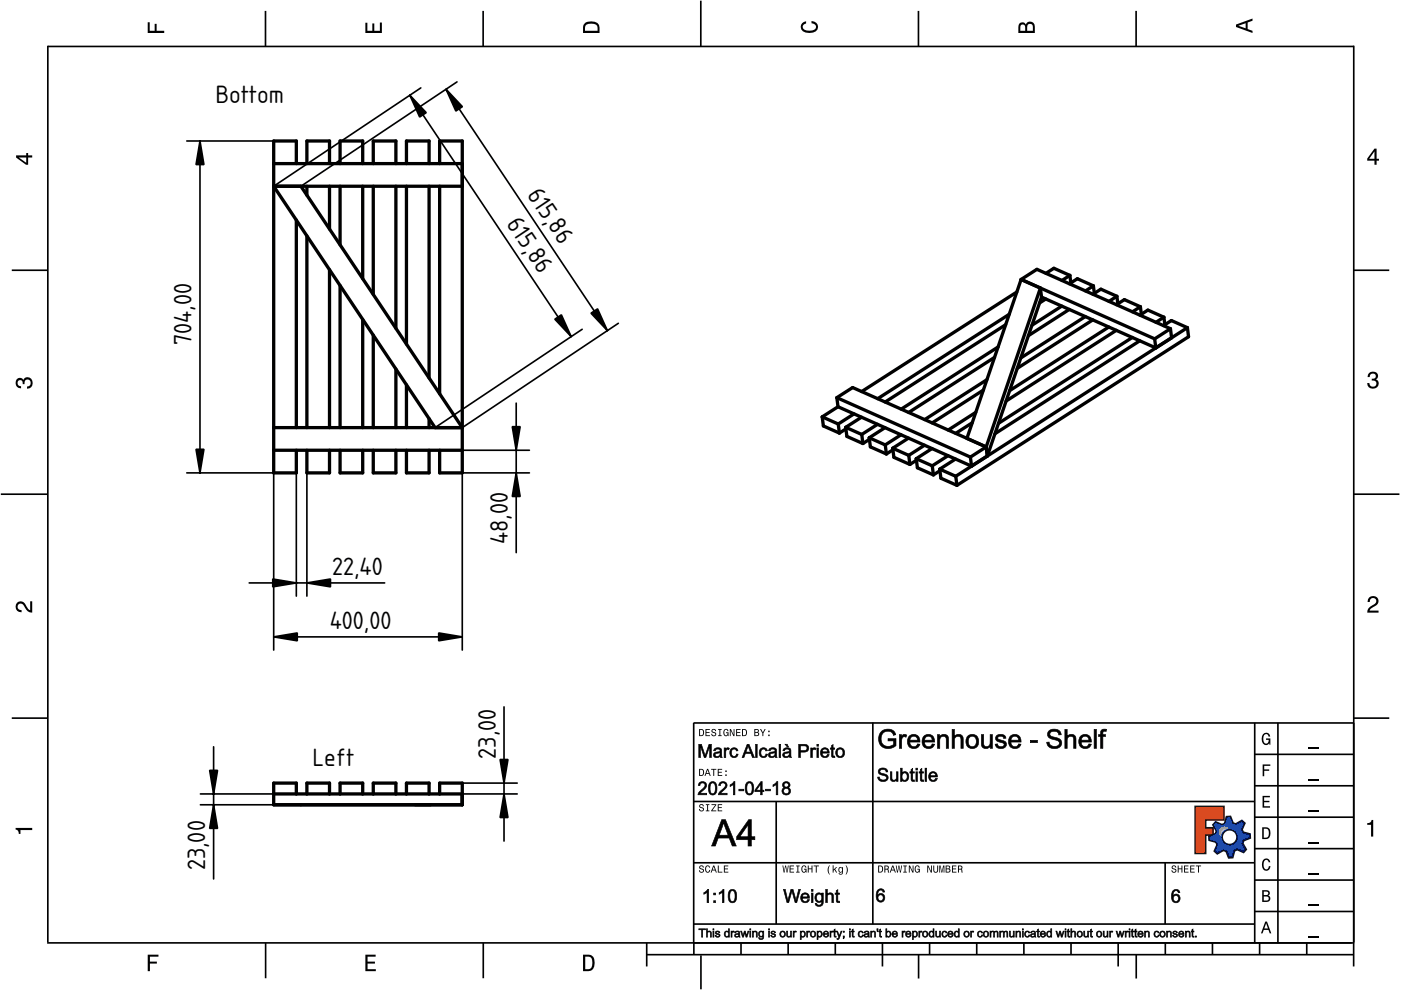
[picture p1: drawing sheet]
<svg xmlns="http://www.w3.org/2000/svg" width="297mm" height="210mm" viewBox="0 0 297 210" stroke-linecap="round" stroke-linejoin="round" font-family="sans-serif">
<defs><g id="words">
<g font-size="5">
<text x="45.7" y="21.7">Bottom</text>
<text x="111.7" y="41.3" transform="rotate(56 111.7 41.3)">615,86</text>
<text x="107.3" y="47.5" transform="rotate(56 107.3 47.5)">615,86</text>
<text x="40.6" y="73.2" transform="rotate(-90 40.6 73.2)">704,00</text>
<text x="107.7" y="115.3" transform="rotate(-90 107.7 115.3)">48,00</text>
<text x="70.4" y="121.8">22,40</text>
<text x="69.9" y="133.3">400,00</text>
<text x="105.1" y="160.9" transform="rotate(-90 105.1 160.9)">23,00</text>
<text x="66.3" y="162.4">Left</text>
<text x="43.5" y="184.5" transform="rotate(-90 43.5 184.5)">23,00</text>
</g>
</g></defs>
<g fill="none" stroke="#000" stroke-width=".35">
<path d="M10.1 9.7v190.1M10.1 9.9h277M56.3 2.3v7.5M102.4 2.3v7.5M148.6 .1v9.8M194.7 2.3v7.5M240.9 2.3v7.5M287 9.7v195.2M2.5 57.3h7.5M287.1 57.3h7.4M.2 104.8h10M287 104.8h9.7"/>
<path d="M2.5 152.3h7.5M147 153.3h140.1M147.1 153.3v49.1M185.1 153.2v42.8M266 159.9h21M266 153.3v46.7M270.9 153.3v46.7M287.1 152.3h7.4M147 169.9h119M164.6 169.9v26M266 179.9h21M266 173.3h21"/>
<path d="M266 166.6h21M10 199.9h277.1M56.3 199.9v7.5M102.5 199.9v7.5M137.1 199.9v5M147 195.9h119M147 182.9h119M157.1 199.9v2.5M167.1 199.9v2.5M177.1 199.9v2.5M187.1 199.9v5M197.1 199.9v2.5"/>
<path d="M207.1 199.9v2.5M217.1 199.9v2.5M227.1 199.9v2.5M237.1 199.9v5M247 182.9v13M247.1 199.9v2.5M257.1 199.9v2.5M266 193.3h21M266 186.6h21M267.1 199.9v2.5M277.1 199.9v2.5M137.1 202.4h150"/>
<path d="M148.6 202.6v7.2M194.8 202.4v5.1M240.9 202.4v5.1"/>
</g>
<g fill="#000">
<path d="M31.3 4.7h.4v1.8h1.1v-1.4h.4v1.4h1.6v.5h-3.5z" fill-rule="evenodd"/>
<path d="M77.5 4.8h.4v1.7h1v-1.5h.5v1.5h1.1v-1.7h.5v2.2h-3.5z" fill-rule="evenodd"/>
<path d="M124.1 4.9a2.19 2.19 0 0 0-.5 2.1h3.5v-1.2a1.42 1.42 0 0 0-1.7-1.3zM124.3 5.2a2.14 2.14 0 0 1 2.3 .3l.1 1h-2.7l.1-1z" fill-rule="evenodd"/>
<path d="M170.1 4.9l.8-.4v.5a.7 .7 0 0 0-.7 .5 .7 .7 0 0 0 .3 .8 1.69 1.69 0 0 0 2.5-.6 .9 .9 0 0 0-.9-.8v-.5a1.24 1.24 0 0 1 1.3 1.1 1.24 1.24 0 0 1-1 1.4 2.22 2.22 0 0 1-2.5-.7l-.1-.5z" fill-rule="evenodd"/>
<path d="M216.1 5l-.2 .8v1.2h3.5v-1.3a.98 .98 0 0 0-.7-1.1 .98 .98 0 0 0-1.2 .6 .84 .84 0 0 0-1.4-.2zM216.4 5.3a.54 .54 0 0 1 .7-.1 .54 .54 0 0 1 .3 .6v.7h-1.1zM217.9 5.2a.62 .62 0 0 1 .7-.1 .62 .62 0 0 1 .4 .6v.8h-1.2z" fill-rule="evenodd"/>
<path d="M262.1 5.2v.5l3.5 1.3v-.5l-1.1-.3v-1.4l1.1-.4v-.5zM262.6 5.5l1.5-.6v1.1z" fill-rule="evenodd"/>
<path d="M3.4 32.9v.5l2.1 1.5h.5v-1.5h.8v-.5h-.8v-.5h-.4v.5zM4 33.4h1.6v1.1z" fill-rule="evenodd"/>
<path d="M291.4 31.5l-1.5 2.1v.5h1.5v.8h.5v-.8h.5v-.4h-.5v-2.2zM291.4 32.1v1.6h-1.1z" fill-rule="evenodd"/>
<path d="M3.6 80.4a.86 .86 0 0 1 1.4 .1 1.06 1.06 0 0 1 1.2-.5 1.06 1.06 0 0 1 .7 1.2 1.1 1.1 0 0 1-1.2 1.2v-.4a.71 .71 0 0 0 .8-1 .71 .71 0 0 0-1.3-.1v.6h-.4a.61 .61 0 0 0-.3-.8 .61 .61 0 0 0-.8 .2 .61 .61 0 0 0 .2 .8l.6 .2v.4a1.15 1.15 0 0 1-1.2-.6 1.15 1.15 0 0 1 .3-1.3z" fill-rule="evenodd"/>
<path d="M290.3 79.1a1.08 1.08 0 0 1 1.3-.2 1.08 1.08 0 0 1 .5 1.3l-.4 .2a1.06 1.06 0 0 1 .6 1.3 1.06 1.06 0 0 1-1.2 .7 1.1 1.1 0 0 1-1.2-1.2h.4a.71 .71 0 0 0 1 .8 .71 .71 0 0 0 .1-1.3h-.6v-.4a.61 .61 0 0 0 .8-.3 .61 .61 0 0 0-.2-.8 .61 .61 0 0 0-.8 .2l-.2 .5h-.4z" fill-rule="evenodd"/>
<path d="M3.6 127.8a1.22 1.22 0 0 1 2 .7l.4 .6 .4 .3v-1.9h.4v2.4a1.8 1.8 0 0 1-1.7-1.4 .71 .71 0 0 0-.9-.5 .71 .71 0 0 0-.5 .8 .71 .71 0 0 0 .9 .6v.4a1.18 1.18 0 0 1-1.2-.6 1.18 1.18 0 0 1 .2-1.4z" fill-rule="evenodd"/>
<path d="M290.3 126.7a1.18 1.18 0 0 1 1.9 .3 1.18 1.18 0 0 1-1 1.7l-.5 .3-.3 .5h1.9v.4h-2.4a1.8 1.8 0 0 1 1.4-1.7 .71 .71 0 0 0 .5-.9 .71 .71 0 0 0-.9-.5 .71 .71 0 0 0-.5 .8h-.4z" fill-rule="evenodd"/>
<path d="M148.2 154.6v1.5h.5a.77 .77 0 0 0 .6-.8 .77 .77 0 0 0-.6-.7zM148.4 154.8a.58 .58 0 0 1 .7 .5 .58 .58 0 0 1-.7 .6zM149.6 154.6v1.5h.9v-.2h-.7v-.5h.6v-.2h-.6v-.4h.7v-.2zM151 154.7a.53 .53 0 0 0 0 .6 .53 .53 0 0 0 .6 .2 .32 .32 0 0 1-.3 .5 .32 .32 0 0 1-.3-.4h-.2a.5 .5 0 0 0 .7 .5 .5 .5 0 0 0 .1-.8l-.4-.1a.28 .28 0 0 1-.1-.4 .28 .28 0 0 1 .4-.1 .28 .28 0 0 1 .1 .3h.2a.51 .51 0 0 0-.3-.4 .51 .51 0 0 0-.5 .1zM152.3 154.6v.2h.2v1.1h-.2v.2h.7v-.2h-.3v-1.1h.3v-.2zM153.5 154.7a.81 .81 0 0 0 .5 1.4l.3-.2 .2 .2v-.8h-.6v.1h.4l-.2 .5a.6 .6 0 0 1-.5-.6 .6 .6 0 0 1 .4-.6l.2 .3h.2l-.1-.3a.53 .53 0 0 0-.8 0zM154.7 154.6v1.5h.2v-1.3l.6 1.3h.2v-1.5h-.2v1.2l-.5-1.2zM156.1 154.6v1.5h.9v-.2h-.7v-.5h.6v-.2h-.6v-.4h.7v-.2zM157.3 154.6v1.5h.5a.77 .77 0 0 0 .6-.8 .77 .77 0 0 0-.6-.7zM157.5 154.8a.58 .58 0 0 1 .7 .5 .58 .58 0 0 1-.7 .6zM159.9 154.6v1.5h.6a.42 .42 0 0 0 .5-.3 .42 .42 0 0 0-.3-.5l.2-.2-.1-.4zM160.1 154.8h.3a.23 .23 0 0 1 .3 .2 .23 .23 0 0 1-.3 .2h-.3zM160.1 155.4h.4a.26 .26 0 0 1 .3 .2 .26 .26 0 0 1-.3 .3h-.4zM161.1 154.6l.5 .9v.6h.2v-.6l.5-.9h-.2l-.4 .7-.3-.7zM162.9 155.8v.3h.3v-.3zM162.9 154.9v.3h.3v-.3z" fill-rule="evenodd"/>
<path d="M267.8 155.7a.85 .85 0 0 1 .9-.3 .85 .85 0 0 1 .6 .8h-.3l-.1-.3a.49 .49 0 0 0-.4-.3 .49 .49 0 0 0-.5 .3 1.2 1.2 0 0 0 .4 1.8 .66 .66 0 0 0 .6-.8h-.6v-.3h.9v1.3h-.1l-.1-.3-.3 .3a.85 .85 0 0 1-1.2-.7v-1.1z" fill-rule="evenodd"/>
<path d="M3.3 175.5h3.5v.5h-2.5v.8h-.3a.77 .77 0 0 0-.7-.9z" fill-rule="evenodd"/>
<path d="M148.4 170.6a.53 .53 0 0 0 0 .6 .53 .53 0 0 0 .6 .2 .32 .32 0 0 1-.3 .5 .32 .32 0 0 1-.3-.4h-.2a.5 .5 0 0 0 .7 .6 .5 .5 0 0 0 .1-.9l-.4-.1a.28 .28 0 0 1-.1-.4 .28 .28 0 0 1 .4-.1 .28 .28 0 0 1 .1 .4h.2a.51 .51 0 0 0-.3-.5 .51 .51 0 0 0-.5 .1zM149.7 170.5v.2h.2v1.1h-.2v.2h.7v-.2h-.3v-1.1h.3v-.2zM150.8 170.5v.2h.8l-.8 1.3h1.1v-.2h-.9l.9-1.3zM152.2 170.5v1.5h.9v-.2h-.7v-.5h.6v-.2h-.6v-.4h.7v-.2z" fill-rule="evenodd"/>
<path d="M148.2 163v1.5h.5a.77 .77 0 0 0 .6-.7 .77 .77 0 0 0-.6-.8zM148.4 163.2a.57 .57 0 0 1 .7 .6 .57 .57 0 0 1-.7 .5zM149.9 163l-.5 1.5h.2l.1-.4h.6l.2 .4h.2l-.6-1.5zM150 163.2l.3 .7h-.5zM150.8 163v.2h.4v1.3h.2v-1.3h.5v-.2zM152.2 163v1.5h.9v-.2h-.7v-.5h.6v-.2h-.6v-.4h.7v-.2zM153.8 164.2v.3h.3v-.3zM153.8 163.4v.3h.3v-.3z" fill-rule="evenodd"/>
<path d="M253.4 171h6.1v2.8h-3.9v1.7h1.6v1.5h-1.6v4h-2.2z" fill-rule="evenodd"/>
<path d="M257.7 174.3l-.5 .6 .7 1.3-.2 .6-1.4 .5v.9l1.5 .4 .3 .5-.7 1.4 .7 .5 1.3-.7 .6 .2 .5 1.4 .9-.1 .3-1.4 .6-.3 1.4 .6 .5-.6-.7-1.3 .2-.6 1.4-.5-.1-.9-1.4-.4-.3-.5 .6-1.4-.6-.6-1.3 .8-.6-.2-.5-1.4h-.9l-.4 1.5-.5 .2zM259.1 177.5a1.6 1.6 0 0 1 3.2 0 1.6 1.6 0 0 1-3.2 0z" fill-rule="evenodd"/>
<path d="M267.7 168.7h1.5v.3h-1.2v.8h1.1v.3h-1.1v.8h1.3v.3h-1.6z" fill-rule="evenodd"/>
<path d="M267.7 162.1h1.6v.3h-1.3v.7h1.1v.3h-1.1v1.2h-.3z" fill-rule="evenodd"/>
<path d="M267.6 175.4v2.5h.8a1.37 1.37 0 0 0 .7-2.2 1.56 1.56 0 0 0-1.5-.3zM267.9 175.7a.98 .98 0 0 1 1.2 .7 .98 .98 0 0 1-.7 1.2h-.5z" fill-rule="evenodd"/>
<path d="M289.9 174.5a.77 .77 0 0 0 .9-.6h.4v3.5h-.5v-2.5h-.8z" fill-rule="evenodd"/>
<path d="M148.4 183.6a.53 .53 0 0 0 0 .6 .53 .53 0 0 0 .6 .2 .32 .32 0 0 1-.3 .5 .32 .32 0 0 1-.3-.4h-.2a.5 .5 0 0 0 .7 .6 .5 .5 0 0 0 .1-.9l-.4-.1a.28 .28 0 0 1-.1-.4 .28 .28 0 0 1 .4-.1 .28 .28 0 0 1 .1 .4h.2a.51 .51 0 0 0-.3-.5 .51 .51 0 0 0-.5 .1zM149.6 183.7l-.1 .2a.67 .67 0 0 0 .1 .9 .67 .67 0 0 0 .8 .1l.2-.4h-.2l-.2 .3a.6 .6 0 0 1-.5-.5 .6 .6 0 0 1 .4-.6l.3 .3h.2l-.2-.4a.5 .5 0 0 0-.8 .1zM151.2 183.5l-.5 1.5h.2l.1-.4h.6l.2 .4h.2l-.6-1.5zM151.3 183.7l.3 .7h-.5zM152.2 183.5v1.5h1v-.2h-.8v-1.3zM153.5 183.5v1.5h.9v-.2h-.7v-.5h.6v-.2h-.6v-.4h.7v-.2z" fill-rule="evenodd"/>
<path d="M165.9 183.5l.3 1.5h.1l.3-1.3 .2 1.3h.2l.2-1.5h-.1l-.2 1.3-.2-1.3h-.2l-.2 1.3-.2-1.3zM167.4 183.5v1.5h1v-.2h-.8v-.5h.7v-.2h-.7v-.4h.7v-.2zM168.8 183.5v.2h.3v1.1h-.3v.2h.7v-.2h-.2v-1.1h.2v-.2zM170.1 183.7a.82 .82 0 0 0 .5 1.3l.3-.2 .1 .2v-.8h-.5v.2h.3l-.2 .4a.6 .6 0 0 1-.5-.5 .6 .6 0 0 1 .5-.6l.2 .3h.2l-.2-.4a.53 .53 0 0 0-.7 .1zM171.3 183.5v1.5h.2v-.7h.6v.7h.2v-1.5h-.2v.6h-.6v-.6zM172.5 183.5v.2h.5v1.3h.2v-1.3h.4v-.2zM175.8 183.5a1.35 1.35 0 0 0 .2 1.9 1.84 1.84 0 0 1 0-1.9zM176.5 183.5v1.5h.2v-.4l.2-.2 .4 .6h.2l-.4-.7 .4-.5h-.2l-.6 .6v-.9zM177.9 184a.59 .59 0 0 0-.2 .7 .59 .59 0 0 0 .7 .3l.1-.2a.31 .31 0 0 1-.1 .5 .31 .31 0 0 1-.4-.2h-.2a.47 .47 0 0 0 .5 .4 .47 .47 0 0 0 .4-.5v-1.2h-.2v.2l-.3-.2zM178 184.1l.1-.1a.42 .42 0 0 1 .4 .4 .42 .42 0 0 1-.4 .5l-.1-.3zM179.3 183.5a1.85 1.85 0 0 1 0 1.9 1.22 1.22 0 0 0 0-1.9z" fill-rule="evenodd"/>
<path d="M186.2 183.5v1.5h.5a.77 .77 0 0 0 .6-.7 .77 .77 0 0 0-.6-.8zM186.4 183.7a.58 .58 0 0 1 .6 .6 .58 .58 0 0 1-.6 .5zM187.5 183.5v1.5h.2v-.6a.45 .45 0 0 1 .5 .1 .45 .45 0 0 1 .1 .5h.2l-.2-.7a.42 .42 0 0 0 .1-.5 .42 .42 0 0 0-.4-.3zM187.7 183.7h.2a.26 .26 0 0 1 .4 .3 .26 .26 0 0 1-.4 .2h-.2zM189.2 183.5l-.6 1.5h.2l.2-.4h.6l.1 .4h.2l-.5-1.5zM189.3 183.7l.2 .7h-.4zM189.9 183.5l.3 1.5h.2l.2-1.3 .2 1.3h.2l.3-1.5h-.2l-.2 1.3-.2-1.3h-.2l-.2 1.3-.2-1.3zM191.5 183.5v.2h.3v1.1h-.3v.2h.8v-.2h-.3v-1.1h.3v-.2zM192.7 183.5v1.5h.2v-1.2l.5 1.2h.3v-1.5h-.2v1.2l-.6-1.2zM194.1 183.7a.81 .81 0 0 0 .5 1.3l.3-.2 .1 .2v-.8h-.5v.2h.3l-.2 .4a.6 .6 0 0 1-.5-.5 .6 .6 0 0 1 .5-.6l.2 .3h.2l-.2-.4a.53 .53 0 0 0-.7 .1zM196.6 183.5v1.5h.2v-1.2l.6 1.2h.2v-1.5h-.2v1.2l-.6-1.2zM197.9 183.5v.9a.52 .52 0 0 0 .5 .6 .52 .52 0 0 0 .5-.6v-.9h-.2v.9a.33 .33 0 0 1-.3 .5 .33 .33 0 0 1-.3-.5v-.9zM199.2 183.5v1.5h.1v-1.4l.3 1.4h.2l.3-1.4v1.4h.1v-1.5h-.2l-.3 1.3-.3-1.3zM200.5 183.5v1.5h.6a.42 .42 0 0 0 .4-.3 .42 .42 0 0 0-.2-.5l.2-.2-.1-.4zM200.7 183.7h.3a.23 .23 0 0 1 .3 .2 .23 .23 0 0 1-.3 .2h-.3zM200.7 184.3h.3a.26 .26 0 0 1 .3 .3 .26 .26 0 0 1-.3 .2h-.3zM201.8 183.5v1.5h1v-.2h-.8v-.5h.7v-.2h-.7v-.4h.8v-.2zM203.1 183.5v1.5h.2v-.6a.45 .45 0 0 1 .5 .1 .45 .45 0 0 1 .1 .5h.2l-.2-.7a.42 .42 0 0 0 .1-.5 .42 .42 0 0 0-.4-.3zM203.3 183.7h.3a.26 .26 0 0 1 .3 .3 .26 .26 0 0 1-.4 .2h-.2z" fill-rule="evenodd"/>
<path d="M248.5 183.6a.53 .53 0 0 0 0 .6 .53 .53 0 0 0 .6 .2 .32 .32 0 0 1-.2 .5 .32 .32 0 0 1-.3-.4h-.2a.5 .5 0 0 0 .6 .6 .5 .5 0 0 0 .2-.9l-.4-.1a.28 .28 0 0 1-.1-.4 .28 .28 0 0 1 .3-.1 .28 .28 0 0 1 .2 .4h.2a.51 .51 0 0 0-.3-.5 .51 .51 0 0 0-.6 .1zM249.7 183.5v1.5h.2v-.7h.6v.7h.2v-1.5h-.2v.6h-.6v-.6zM251 183.5v1.5h1v-.2h-.8v-.5h.7v-.2h-.7v-.4h.8v-.2zM252.3 183.5v1.5h1v-.2h-.8v-.5h.7v-.2h-.7v-.4h.8v-.2zM253.5 183.5v.2h.5v1.3h.2v-1.3h.5v-.2z" fill-rule="evenodd"/>
<path d="M268.3 195.4l-1 2.5h.4l.2-.7h1l.3 .7h.3l-.9-2.5zM268.4 195.8l.4 1.1h-.7z" fill-rule="evenodd"/>
<path d="M267.6 188.7v2.5h1a.7 .7 0 0 0 .7-.5 .7 .7 0 0 0-.4-.8 .61 .61 0 0 0 .3-.8 .61 .61 0 0 0-.7-.4zM267.9 189h.6a.38 .38 0 0 1 .4 .4 .38 .38 0 0 1-.5 .4h-.5zM267.9 190.1h.6a.44 .44 0 0 1 .5 .4 .44 .44 0 0 1-.5 .4h-.6z" fill-rule="evenodd"/>
<path d="M267.8 182.3a.85 .85 0 0 1 .9-.3 .85 .85 0 0 1 .6 .8h-.3l-.1-.2a.47 .47 0 0 0-.4-.3 .47 .47 0 0 0-.4 .3 1.21 1.21 0 0 0 .4 1.7 .64 .64 0 0 0 .5-.7h.4a.89 .89 0 0 1-.8 1 .89 .89 0 0 1-1-.7v-1.1z" fill-rule="evenodd"/>
<path d="M31.3 202.4h2.3v.4h-1.8v1.1h1.5v.4h-1.5v1.6h-.5z" fill-rule="evenodd"/>
<path d="M77.5 202.4h2.1v.4h-1.7v1.1h1.6v.4h-1.6v1.2h1.8v.4h-2.2z" fill-rule="evenodd"/>
<path d="M123.6 202.4v3.5h1.2a1.42 1.42 0 0 0 1.3-1.7 1.38 1.38 0 0 0-1.3-1.8zM124.1 202.8l1 .1a1.89 1.89 0 0 1 0 2.5l-1 .1z" fill-rule="evenodd"/>
</g>
<path d="M277.3 158.6h2.2M277.3 178.6h2.2M277.3 172h2.2M277.3 165.3h2.2M277.3 198.6h2.2M277.3 192h2.2M277.3 185.3h2.2" fill="none" stroke="#000" stroke-width=".25"/>
<g fill="#000">
<path d="M186.8 155.1a1.83 1.83 0 0 1 3.1 .7l-.5 .2a1.35 1.35 0 0 0-1.1-.9 1.35 1.35 0 0 0-1.3 .7 1.82 1.82 0 0 0 .8 2.3 2.16 2.16 0 0 0 1.7-.3v-.7l-1.3 .1v-.6h1.8v1.5a2.22 2.22 0 0 1-3.1 .2 2.22 2.22 0 0 1-.1-3.2zM186.9 155.2a2.1 2.1 0 0 0 0 3 2.1 2.1 0 0 0 3-.1l.1-1.5h-1.7v.5l1.2-.1v.8a1.64 1.64 0 0 1-2.7-.7 1.64 1.64 0 0 1 1.9-2.1 .9 .9 0 0 1 .7 .9l.5-.1a1.84 1.84 0 0 0-3-.6zM190.6 155.7h.6l-.1 .5a.67 .67 0 0 1 .5-.6 .67 .67 0 0 1 .7 .3l-.2 .5a.56 .56 0 0 0-.8 .2l-.1 2.1h-.6zM190.7 155.8v2.9h.5l-.1-1.6a.67 .67 0 0 1 .2-.7 .67 .67 0 0 1 .8-.1l.2-.4a.74 .74 0 0 0-1.1 .3h-.1v-.4zM192.7 156.1a1.38 1.38 0 0 1 1.7-.3 1.38 1.38 0 0 1 .7 1.6l-2.1-.1a.81 .81 0 0 0 .6 .9 .81 .81 0 0 0 .9-.5h.5a1.29 1.29 0 0 1-2.1 .9 1.8 1.8 0 0 1-.2-2.5zM192.8 156.1a1.44 1.44 0 0 0-.2 2 1.44 1.44 0 0 0 2 .3l.4-.6-.5-.1a.85 .85 0 0 1-1 .7 .85 .85 0 0 1-.6-1.1h2.1a1.29 1.29 0 0 0-.7-1.4 1.29 1.29 0 0 0-1.5 .2zM193.2 156.4l-.3 .5h1.6a.74 .74 0 0 0-.5-.7 .74 .74 0 0 0-.8 .2zM193.1 156.3l.6-.3 .5 .2 .3 .3 .1 .5h-1.8zM195.8 156.1a1.38 1.38 0 0 1 1.7-.3 1.38 1.38 0 0 1 .7 1.6l-2.1-.1a.81 .81 0 0 0 .6 .9 .81 .81 0 0 0 .9-.5h.6a1.29 1.29 0 0 1-2.2 .9 1.8 1.8 0 0 1-.2-2.5zM195.9 156.1a1.44 1.44 0 0 0-.2 2 1.44 1.44 0 0 0 2 .3l.4-.6-.5-.1a.85 .85 0 0 1-1 .7 .85 .85 0 0 1-.6-1.1h2.1a1.29 1.29 0 0 0-.6-1.4 1.29 1.29 0 0 0-1.6 .2zM196.3 156.4l-.3 .5h1.6a.74 .74 0 0 0-.5-.7 .74 .74 0 0 0-.8 .2zM196.2 156.3l.6-.3 .5 .2 .3 .3 .1 .5h-1.7zM198.7 155.7h.6l-.1 .5a1.06 1.06 0 0 1 1.3-.5 1.06 1.06 0 0 1 .7 1.2v1.8h-.6v-1.8a.65 .65 0 0 0-.8-.7 .65 .65 0 0 0-.5 .9v1.6h-.6zM198.8 155.8v2.9h.4v-1.6a.77 .77 0 0 1 .6-1 .77 .77 0 0 1 .9 .8l-.1 1.8h.5v-2.3a1.06 1.06 0 0 0-1-.7 1.06 1.06 0 0 0-1 .7l.1-.6zM201.8 154.6h.6v1.5a1.06 1.06 0 0 1 1.2-.4 1.06 1.06 0 0 1 .7 1.1v1.9h-.6v-1.9a.65 .65 0 0 0-.8-.6 .65 .65 0 0 0-.5 .9v1.6h-.6zM201.9 154.7v4h.5l-.1-1.6a.77 .77 0 0 1 .6-1 .77 .77 0 0 1 .9 .7l-.1 1.9h.5v-1.9a.99 .99 0 0 0-.7-1.1 .99 .99 0 0 0-1.2 .6l.1-1.6zM205.2 156a1.53 1.53 0 0 1 2.4 1 1.53 1.53 0 0 1-2 1.7 1.74 1.74 0 0 1-.4-2.7zM205.2 156a1.51 1.51 0 0 0-.3 1.8 1.51 1.51 0 0 0 1.7 .8 1.46 1.46 0 0 0 .7-2.1 1.46 1.46 0 0 0-2.1-.5zM205.6 156.4a1.05 1.05 0 0 0-.3 1.2 1.05 1.05 0 0 0 1.1 .6 1.07 1.07 0 0 0 .6-1.2 1.07 1.07 0 0 0-1.1-.8zM205.5 156.3a1 1 0 0 1 1.3 0 1 1 0 0 1 .2 1.3 .92 .92 0 0 1-1.1 .8 .92 .92 0 0 1-.7-1.2zM208 155.7h.6v2.2a.7 .7 0 0 0 .9 .3 .7 .7 0 0 0 .4-.9v-1.6h.6v3h-.6l.1-.5a1.05 1.05 0 0 1-1.1 .6 1.05 1.05 0 0 1-.9-.8zM208.1 155.8v1.8a.98 .98 0 0 0 .8 1.1 .98 .98 0 0 0 1.1-.7v.7h.4v-2.9h-.5l.1 1.5a.79 .79 0 0 1-.7 1.1 .79 .79 0 0 1-.8-1l.1-1.6zM211.2 156l.2-.1a1.21 1.21 0 0 1 2 .7h-.6a.63 .63 0 0 0-.5-.4 .63 .63 0 0 0-.7 .3l.2 .3 .4 .1a.98 .98 0 0 1 1.3 .9 .98 .98 0 0 1-1.3 1 1.03 1.03 0 0 1-1.2-1.1h.5a.72 .72 0 0 0 .6 .6 .72 .72 0 0 0 .7-.4l-.1-.3h-.2a1.47 1.47 0 0 1-1.5-.9zM211.3 156.1a.74 .74 0 0 0-.1 .8 .74 .74 0 0 0 .7 .4l.3 .1a.52 .52 0 0 1 .8 .5 .52 .52 0 0 1-.8 .5l-.5-.2-.2-.5-.5 .1a1.22 1.22 0 0 0 1.2 .9 1.22 1.22 0 0 0 1.1-.9 1.57 1.57 0 0 0-1.4-.9l-.3-.2a.64 .64 0 0 1 .4-.7 .64 .64 0 0 1 .8 .3v.3l.5-.1a1.25 1.25 0 0 0-2-.4zM214.1 156.1a1.38 1.38 0 0 1 1.7-.3 1.38 1.38 0 0 1 .7 1.6l-2.1-.1a.81 .81 0 0 0 .6 .9 .81 .81 0 0 0 1-.5h.5a1.29 1.29 0 0 1-2.1 .9 1.8 1.8 0 0 1-.3-2.5zM214.2 156.1a1.44 1.44 0 0 0-.1 2 1.44 1.44 0 0 0 1.9 .3l.5-.6-.5-.1a.85 .85 0 0 1-1.1 .7 .85 .85 0 0 1-.6-1.1h2.1a1.29 1.29 0 0 0-.6-1.4 1.29 1.29 0 0 0-1.6 .2zM214.6 156.4l-.3 .5h1.6a.74 .74 0 0 0-.4-.7 .74 .74 0 0 0-.9 .2zM214.6 156.3l.6-.3 .4 .2 .3 .3 .1 .5h-1.7zM218.4 156.9h1.6v.6h-1.6zM218.4 157v.5h1.6v-.5zM222.3 154.9a1.54 1.54 0 0 1 1.7-.4 1.54 1.54 0 0 1 1 1.3l-.5 .1a.98 .98 0 0 0-.8-.8 .98 .98 0 0 0-1 .6l.2 .3 1 .3a1.25 1.25 0 0 1 1.3 1.4 1.25 1.25 0 0 1-1.6 1.1 1.41 1.41 0 0 1-1.7-1.5h.5a1.13 1.13 0 0 0 1 .9 1.13 1.13 0 0 0 1.1-.6l-.2-.4-1.7-.6a.96 .96 0 0 1-.3-1.7zM222.4 155a1.06 1.06 0 0 0-.1 1.2 1.06 1.06 0 0 0 1.1 .5l.7 .3a.67 .67 0 0 1 .6 .8 .67 .67 0 0 1-.9 .5 1.06 1.06 0 0 1-1.4-1l-.5 .1a1.65 1.65 0 0 0 1.5 1.3 1.65 1.65 0 0 0 1.6-1 1.13 1.13 0 0 0-.6-1.1l-1.3-.3-.4-.3a.56 .56 0 0 1-.1-.7 .56 .56 0 0 1 .6-.3 .88 .88 0 0 1 1.3 .8h.5a1.55 1.55 0 0 0-2.6-.8zM225.7 154.6h.6v1.5a1.06 1.06 0 0 1 1.2-.4 1.06 1.06 0 0 1 .7 1.1v1.9h-.6v-1.9a.65 .65 0 0 0-.8-.6 .65 .65 0 0 0-.5 .9v1.6h-.6zM225.8 154.7v4h.5l-.1-1.6a.77 .77 0 0 1 .6-1 .77 .77 0 0 1 .9 .7l-.1 1.9h.5v-1.9a.99 .99 0 0 0-.7-1.1 .99 .99 0 0 0-1.2 .6l.1-1.6zM229 156.1a1.38 1.38 0 0 1 1.7-.3 1.38 1.38 0 0 1 .7 1.6l-2.1-.1a.81 .81 0 0 0 .6 .9 .81 .81 0 0 0 1-.5h.5a1.29 1.29 0 0 1-2.1 .9 1.8 1.8 0 0 1-.3-2.5zM229.1 156.1a1.44 1.44 0 0 0-.1 2 1.44 1.44 0 0 0 1.9 .3l.5-.6-.5-.1a.85 .85 0 0 1-1.1 .7 .85 .85 0 0 1-.6-1.1h2.1a1.29 1.29 0 0 0-.6-1.4 1.29 1.29 0 0 0-1.6 .2zM229.6 156.4l-.3 .5h1.5a.74 .74 0 0 0-.4-.7 .74 .74 0 0 0-.8 .2zM229.5 156.3l.6-.3 .4 .2 .3 .3 .1 .5h-1.7zM231.9 154.6h.6v4.1h-.6zM232 154.7v4h.5v-4zM233.5 154.7l.4-.2 .8 .1-.1 .5a.47 .47 0 0 0-.6 .1 .47 .47 0 0 0-.1 .6l.6-.1v.5l-.7-.1 .1 2.6h-.6v-2.6l-.5 .1v-.5l.5 .1v-.7zM233.4 155v.8h-.5v.3h.5l-.1 2.6h.5v-2.6h.6v-.3h-.6a.52 .52 0 0 1 0-.7 .52 .52 0 0 1 .7 0l.1-.4a1.07 1.07 0 0 0-1.2 .3z"/>
<path d="M186.8 155.1a1.86 1.86 0 0 1 3.1 .7l-.5 .1a1.4 1.4 0 0 0-1.8-.7 1.4 1.4 0 0 0-.8 1.8 1.56 1.56 0 0 0 2.7 .8v-.7h-1.2v-.5h1.7v1.5a2.16 2.16 0 0 1-3.1 .1 2.16 2.16 0 0 1-.1-3.1zM190.7 155.8h.4v.4a.7 .7 0 0 1 1.2-.3l-.2 .4a.64 .64 0 0 0-.8 .1 .64 .64 0 0 0-.1 .7v1.6h-.5zM192.8 156.1a1.35 1.35 0 0 1 1.6-.3 1.35 1.35 0 0 1 .7 1.5h-2.2a.84 .84 0 0 0 .6 1 .84 .84 0 0 0 1-.6l.5 .1a1.42 1.42 0 0 1-1.9 .8 1.42 1.42 0 0 1-.6-2zM193.2 156.3l-.3 .6h1.6a.8 .8 0 0 0-.4-.7 .8 .8 0 0 0-.9 .1zM195.9 156.1a1.35 1.35 0 0 1 1.6-.3 1.35 1.35 0 0 1 .7 1.5h-2.2a.84 .84 0 0 0 .6 1 .84 .84 0 0 0 1-.6l.5 .1a1.42 1.42 0 0 1-1.9 .8 1.42 1.42 0 0 1-.6-2zM196.3 156.3l-.3 .6h1.6a.8 .8 0 0 0-.4-.7 .8 .8 0 0 0-.9 .1zM198.8 155.8h.4v.4a1.03 1.03 0 0 1 1.3-.5 1.03 1.03 0 0 1 .6 1.2v1.8h-.5v-1.8a.72 .72 0 0 0-.8-.8 .72 .72 0 0 0-.6 1v1.6h-.4zM201.9 154.7h.5v1.4a1.04 1.04 0 0 1 1.2-.4 1.04 1.04 0 0 1 .6 1.1v1.9h-.5v-1.9a.71 .71 0 0 0-.8-.7 .71 .71 0 0 0-.5 1v1.6h-.5zM205.2 156a1.47 1.47 0 0 1 2.3 1 1.47 1.47 0 0 1-1.9 1.6 1.68 1.68 0 0 1-.4-2.6zM205.5 156.4a1.11 1.11 0 0 0-.2 1.2 1.11 1.11 0 0 0 1.1 .7 1.13 1.13 0 0 0 .6-1.3 1.13 1.13 0 0 0-1.1-.9zM208.1 155.8h.5v1.6a.73 .73 0 0 0 .7 .9 .73 .73 0 0 0 .6-1v-1.5h.5v2.9h-.4v-.5a1.03 1.03 0 0 1-1.3 .5 1.03 1.03 0 0 1-.6-1.1zM211.3 156a1.22 1.22 0 0 1 2 .5l-.5 .1a.65 .65 0 0 0-.6-.5 .65 .65 0 0 0-.6 .5l.3 .2a1.41 1.41 0 0 1 1.5 1 1.23 1.23 0 0 1-1.2 1 1.23 1.23 0 0 1-1.2-1l.5-.1a.7 .7 0 0 0 .7 .6 .7 .7 0 0 0 .7-.6l-.3-.2a1.66 1.66 0 0 1-1.5-1zM214.2 156.1a1.35 1.35 0 0 1 1.6-.3 1.35 1.35 0 0 1 .7 1.5h-2.2a.84 .84 0 0 0 .7 1 .84 .84 0 0 0 1-.6l.5 .1a1.42 1.42 0 0 1-2 .8 1.42 1.42 0 0 1-.6-2zM214.6 156.3l-.3 .6h1.7a.8 .8 0 0 0-.5-.7 .8 .8 0 0 0-.9 .1zM218.4 157h1.6v.5h-1.6zM222.4 155a1.57 1.57 0 0 1 2.6 .8h-.5a1 1 0 0 0-.9-.7 1 1 0 0 0-1 .6l.3 .4a2.99 2.99 0 0 1 2.1 1 1.32 1.32 0 0 1-1.7 1.6 1.36 1.36 0 0 1-1.4-1.3l.5-.1a1.15 1.15 0 0 0 1 .9 1.15 1.15 0 0 0 1.2-.6 1.5 1.5 0 0 0-1.5-.9 1.03 1.03 0 0 1-.9-.6 1.03 1.03 0 0 1 .2-1.1zM225.8 154.7h.5v1.4a1.04 1.04 0 0 1 1.2-.4 1.04 1.04 0 0 1 .6 1.1v1.9h-.5v-1.9a.71 .71 0 0 0-.8-.7 .71 .71 0 0 0-.5 1v1.6h-.5zM229.1 156.1a1.35 1.35 0 0 1 1.6-.3 1.35 1.35 0 0 1 .7 1.5h-2.2a.84 .84 0 0 0 .7 1 .84 .84 0 0 0 1-.6l.5 .1a1.42 1.42 0 0 1-2 .8 1.42 1.42 0 0 1-.6-2zM229.5 156.3l-.2 .6h1.6a.8 .8 0 0 0-.5-.7 .8 .8 0 0 0-.9 .1zM232 154.7h.5v4h-.5zM233.5 154.8l.4-.2h.7l-.1 .5h-.4l-.2 .2-.1 .5h.6v.3h-.6v2.6h-.5v-2.6h-.4v-.3h.4z"/>
<path d="M148.1 157.7h.7l.7 2.5 .8-2.5h.6v3h-.5v-2.4h.1l-.8 2.4h-.4l-.8-2.5 .1 2.5h-.5zM148.2 157.8v2.8h.3l-.1-2.4h.2l.7 2.4h.4l.7-2.4 .1 .1v2.3h.3v-2.8h-.5l-.8 2.6-.8-2.6zM151.4 158.8a.91 .91 0 0 1 1-.4 .91 .91 0 0 1 .7 .9l.1 1.4h-.5v-.3a.73 .73 0 0 1-1.1 .2 .73 .73 0 0 1 0-1.1l1.1-.2a.52 .52 0 0 0-.5-.4 .52 .52 0 0 0-.6 .4l-.4-.1zM151.5 158.9l-.2 .3h.3a.51 .51 0 0 1 .4-.4 .51 .51 0 0 1 .6 .1l.1 .5-1 .1a.56 .56 0 0 0-.4 .5 .56 .56 0 0 0 .5 .6l.5-.1 .4-.3 .1 .4h.3l-.1-.4v-1.2a.99 .99 0 0 0-1.5-.1zM151.8 159.9l-.1 .1a.49 .49 0 0 0 .4 .3 .49 .49 0 0 0 .5-.2l.1-.5zM151.7 159.8l.9-.3a.58 .58 0 0 1-.2 .9 .58 .58 0 0 1-.8-.4zM153.5 158.5h.4l-.1 .4a.47 .47 0 0 1 .4-.4 .47 .47 0 0 1 .5 .2l-.2 .4-.2-.1-.4 .1v1.6h-.4zM153.5 158.6v2h.4l-.1-1.1a.47 .47 0 0 1 .1-.5 .47 .47 0 0 1 .6 0l.1-.4h-.4l-.3 .3h-.1v-.3zM155 158.7a.85 .85 0 0 1 .9-.2 .85 .85 0 0 1 .6 .7l-.4 .1a.52 .52 0 0 0-.6-.4 .52 .52 0 0 0-.4 .7 .5 .5 0 0 0 .4 .7 .5 .5 0 0 0 .6-.5h.4a.96 .96 0 0 1-1.2 .9 .96 .96 0 0 1-.6-1.3zM155.1 158.8a.95 .95 0 0 0-.2 1.4 .95 .95 0 0 0 1.4 .1l.2-.4h-.3a.6 .6 0 0 1-.8 .5 .6 .6 0 0 1-.4-.8 .59 .59 0 0 1 .4-.8 .59 .59 0 0 1 .7 .4h.4a.86 .86 0 0 0-1.4-.4zM158.4 157.7h.5l1.2 3h-.6l-.3-.9h-1.2l-.2 .9h-.6zM158.4 157.8l-1.1 2.8h.4l.3-.9h1.3l.2 .9h.5l-1.2-2.8zM158.5 158.1h.2l-.1 .4-.5 1h1zM158.5 158.1h.2l.5 1.4h-1.1zM160.1 157.7h.5v3h-.5zM160.2 157.8v2.8h.3v-2.8zM161.2 158.7a.85 .85 0 0 1 .9-.2 .85 .85 0 0 1 .6 .7l-.3 .1a.52 .52 0 0 0-.7-.4 .52 .52 0 0 0-.3 .7 .5 .5 0 0 0 .3 .7 .5 .5 0 0 0 .6-.5h.4a.96 .96 0 0 1-1.2 .9 .96 .96 0 0 1-.6-1.3zM161.3 158.8a.95 .95 0 0 0-.1 1.4 .95 .95 0 0 0 1.3 .1l.2-.4h-.3a.6 .6 0 0 1-.7 .5 .6 .6 0 0 1-.4-.8 .59 .59 0 0 1 .3-.8 .59 .59 0 0 1 .8 .4h.3a.86 .86 0 0 0-1.4-.4zM163.1 158.8a.91 .91 0 0 1 1-.4 .91 .91 0 0 1 .6 .9l.2 1.4h-.5l-.1-.3a.73 .73 0 0 1-1.1 .2 .73 .73 0 0 1 0-1.1l1.1-.2a.52 .52 0 0 0-.5-.4 .52 .52 0 0 0-.5 .4l-.4-.1zM163.2 158.9l-.2 .3h.3a.51 .51 0 0 1 .4-.4 .51 .51 0 0 1 .5 .1l.2 .5-1 .1a.56 .56 0 0 0-.4 .5 .56 .56 0 0 0 .4 .6l.5-.1 .5-.3v.4h.4l-.2-.4v-1.2a.99 .99 0 0 0-1.4-.1zM163.4 159.9l-.1 .1a.49 .49 0 0 0 .5 .3 .49 .49 0 0 0 .5-.2v-.5zM163.3 159.8l1-.3a.58 .58 0 0 1-.3 .9 .58 .58 0 0 1-.8-.4zM165.1 157.7h.5v3h-.5zM165.2 157.8v2.8h.3v-2.8zM166.1 158.8a.91 .91 0 0 1 1-.4 .91 .91 0 0 1 .7 .9l.1 1.4h-.5v-.3a.73 .73 0 0 1-1.2 .2 .73 .73 0 0 1 .1-1.1l1-.2a.52 .52 0 0 0-.4-.4 .52 .52 0 0 0-.6 .4l-.4-.1zM166.2 158.9l-.2 .3h.3a.51 .51 0 0 1 .4-.4 .51 .51 0 0 1 .5 .1l.2 .5-1 .1a.56 .56 0 0 0-.4 .5 .56 .56 0 0 0 .4 .6l.6-.1 .4-.3v.4h.4l-.2-.4 .1-1.2a.99 .99 0 0 0-1.5-.1zM166.4 159.9v.1a.49 .49 0 0 0 .4 .3 .49 .49 0 0 0 .5-.2v-.5zM166.4 159.8l.9-.3a.58 .58 0 0 1-.3 .9 .58 .58 0 0 1-.8-.4zM166.3 157.7h.6l.4 .7h-.5zM166.4 157.8l.5 .5h.3l-.3-.5zM169.3 157.7l1.5 .1a.87 .87 0 0 1 .7 1.1 .87 .87 0 0 1-1.1 .6h-.7l.1 1.2h-.5zM169.3 157.8v2.8h.4l-.1-1.2h.8a.79 .79 0 0 0 1-.8 .79 .79 0 0 0-1-.7zM169.7 158.1v1h.7a.49 .49 0 0 0 .6-.3 .49 .49 0 0 0-.2-.6zM169.6 158.1h.8a.58 .58 0 0 1 .8 .5 .58 .58 0 0 1-.8 .6h-.8zM171.8 158.5h.5l-.1 .4a.47 .47 0 0 1 .3-.4 .47 .47 0 0 1 .6 .2l-.2 .4-.3-.1-.3 .1v1.6h-.5zM171.9 158.6v2h.3v-1.1a.47 .47 0 0 1 .1-.5 .47 .47 0 0 1 .6 0l.1-.4h-.5l-.2 .3h-.2l.1-.3zM173.1 157.7h.5v.6h-.5zM173.2 157.8v.4h.3v-.4zM173.1 158.5h.5v2.2h-.5zM173.2 158.6v2h.3v-2zM174.2 158.8a.98 .98 0 0 1 1.2-.2 .98 .98 0 0 1 .4 1.1h-1.4a.55 .55 0 0 0 .4 .6 .55 .55 0 0 0 .7-.4h.3a.94 .94 0 0 1-.8 .9 .94 .94 0 0 1-1-.6l-.1-.9zM174.3 158.9a.98 .98 0 0 0-.1 1.4 .98 .98 0 0 0 1.4 0l.2-.3h-.4a.6 .6 0 0 1-.7 .4 .6 .6 0 0 1-.4-.8l1.5 .1a1.17 1.17 0 0 0-.9-1.1zM174.5 159l-.2 .4h1.1a.57 .57 0 0 0-.9-.4zM174.5 158.9l.4-.1 .3 .1 .3 .6h-1.3zM176.2 158l.5-.2-.1 .8 .4-.1v.4h-.4l.1 1.3h.3l.1 .4a.55 .55 0 0 1-.7 0 .55 .55 0 0 1-.2-.6l.1-1.2-.3 .1v-.4l.3 .1zM176.3 158.1l.1 .5h-.4v.2h.4v1.2a.45 .45 0 0 0 .1 .5 .45 .45 0 0 0 .5 0v-.1a.29 .29 0 0 1-.3-.1 .29 .29 0 0 1-.1-.3v-1.2h.4v-.2h-.4v-.7zM177.5 158.7a1.08 1.08 0 0 1 1.5 .2 1.08 1.08 0 0 1-.2 1.5 1.08 1.08 0 0 1-1.6-.2l-.1-.9zM177.5 158.8a1.03 1.03 0 0 0-.2 1.3 1.03 1.03 0 0 0 1.3 .4 1.01 1.01 0 0 0 .3-1.4 1.01 1.01 0 0 0-1.4-.3zM177.8 159.1a.66 .66 0 0 0-.2 .8 .66 .66 0 0 0 .9 .2 .66 .66 0 0 0 .1-.9 .66 .66 0 0 0-.8-.1zM177.7 159a.8 .8 0 0 1 1.1 .4 .8 .8 0 0 1-.7 1 .87 .87 0 0 1-.4-1.4z"/>
<path d="M148.2 157.8h.5l.8 2.4 .8-2.4h.5v2.8h-.3v-2.3l-.8 2.3h-.4l-.8-2.4v2.4h-.3zM151.5 158.8a.87 .87 0 0 1 .9-.3 .87 .87 0 0 1 .6 .8l.1 1.3h-.3l-.1-.2a.74 .74 0 0 1-.9 .3 .74 .74 0 0 1-.5-.9l.4-.3 1-.2a.51 .51 0 0 0-.5-.5 .51 .51 0 0 0-.6 .4h-.3zM151.7 159.8a.36 .36 0 0 0 0 .5 .36 .36 0 0 0 .5 .1l.4-.3 .1-.5zM153.5 158.6h.3v.3l.3-.3h.4h.1l-.1 .4a.45 .45 0 0 0-.5 0 .45 .45 0 0 0-.1 .5v1.1h-.4zM155 158.8a.86 .86 0 0 1 1.5 .4h-.4a.55 .55 0 0 0-.7-.3 .55 .55 0 0 0-.3 .7 .56 .56 0 0 0 .4 .7 .56 .56 0 0 0 .7-.4h.3a.94 .94 0 0 1-1.3 .7 .94 .94 0 0 1-.4-1.4zM158.4 157.8h.4l1.2 2.8h-.5l-.3-.8h-1.2l-.3 .8h-.4zM158.6 158.1l-.5 1.4h1zM160.2 157.8h.3v2.8h-.3zM161.3 158.8a.86 .86 0 0 1 1.4 .4h-.3a.55 .55 0 0 0-.8-.3 .55 .55 0 0 0-.3 .7 .56 .56 0 0 0 .4 .7 .56 .56 0 0 0 .7-.4h.3a.94 .94 0 0 1-1.2 .7 .94 .94 0 0 1-.5-1.4zM163.1 158.8a.87 .87 0 0 1 .9-.3 .87 .87 0 0 1 .7 .8l.1 1.3h-.4l-.1-.2a.74 .74 0 0 1-.9 .3 .74 .74 0 0 1-.4-.9l.4-.3 .9-.2a.51 .51 0 0 0-.4-.5 .51 .51 0 0 0-.6 .4h-.3zM163.4 159.8a.36 .36 0 0 0 0 .5 .36 .36 0 0 0 .5 .1l.4-.3v-.5zM165.2 157.8h.3v2.8h-.3zM166.1 158.8a.87 .87 0 0 1 1-.3 .87 .87 0 0 1 .6 .8l.1 1.3h-.4v-.2a.74 .74 0 0 1-1 .3 .74 .74 0 0 1-.4-.9l.4-.3 .9-.2a.51 .51 0 0 0-.4-.5 .51 .51 0 0 0-.6 .4h-.3zM166.4 159.8a.36 .36 0 0 0 0 .5 .36 .36 0 0 0 .5 .1l.4-.3v-.5zM166.4 157.8h.5l.3 .5h-.3zM169.3 157.8h1.1a.86 .86 0 0 1 1.1 .8 .86 .86 0 0 1-1.1 .9h-.7v1.1h-.4zM169.7 158.1v1h.7a.52 .52 0 0 0 .7-.5 .52 .52 0 0 0-.7-.5zM171.9 158.6h.3v.3l.2-.3h.4h.2l-.1 .4a.45 .45 0 0 0-.6 0 .45 .45 0 0 0-.1 .5v1.1h-.3zM173.2 157.8h.3v.4h-.3zM173.2 158.6h.3v2h-.3zM174.2 158.8a.94 .94 0 0 1 1.1-.2 .94 .94 0 0 1 .5 1.1h-1.5a.59 .59 0 0 0 .4 .6 .59 .59 0 0 0 .7-.3h.4a1 1 0 0 1-1.4 .5 1 1 0 0 1-.3-1.5zM174.5 159l-.2 .4h1.1a.56 .56 0 0 0-.3-.5 .56 .56 0 0 0-.6 .1zM176.3 158.1l.3-.2v.7h.4v.2h-.4v1.2l.1 .3h.3v.3a.51 .51 0 0 1-.5 0 .51 .51 0 0 1-.2-.6v-1.2h-.3v-.2h.3zM177.5 158.8a1.01 1.01 0 0 1 1.4 .2 1.01 1.01 0 0 1-.2 1.4 1.01 1.01 0 0 1-1.4-.2l-.1-.9zM177.7 159a.75 .75 0 0 0-.1 .9 .75 .75 0 0 0 .8 .4 .73 .73 0 0 0 .3-1 .73 .73 0 0 0-1-.3z"/>
<path d="M148.3 165.9a.91 .91 0 0 1 1.4 .2 .91 .91 0 0 1-.5 1.4l-.7 .7h1.3v.3h-1.8a3.2 3.2 0 0 1 1.3-1.6 .53 .53 0 0 0-.2-.9 .53 .53 0 0 0-.7 .6l-.4-.1zM150.6 165.9a1 1 0 0 1 1.2 .1 1 1 0 0 1 .2 1.1 1.02 1.02 0 0 1-.2 1.1 1.02 1.02 0 0 1-1.2 .2 2.13 2.13 0 0 1 0-2.5zM150.8 166.1a1.89 1.89 0 0 0 .2 2.2h.3a1.73 1.73 0 0 0 0-2.3zM152.7 165.9a.91 .91 0 0 1 1.4 .2 .91 .91 0 0 1-.5 1.4l-.8 .7h1.4v.3h-1.9a3.2 3.2 0 0 1 1.3-1.6 .53 .53 0 0 0-.1-.9 .53 .53 0 0 0-.8 .6l-.3-.1zM154.8 166.4l.8-.7h.2v2.8h-.3v-2.2l-.7 .4zM156.7 167.3h1v.4h-1zM158.4 165.9a1 1 0 0 1 1.2 .1 1 1 0 0 1 .2 1.1 1.02 1.02 0 0 1-.2 1.1 1.02 1.02 0 0 1-1.2 .2 2.13 2.13 0 0 1 0-2.5zM158.6 166.1a1.89 1.89 0 0 0 .2 2.2h.3a1.73 1.73 0 0 0-.1-2.3zM161.3 165.7h.3v1.8h.4v.3h-.4v.7h-.3v-.7h-1.3v-.3zM161.3 166.3l-.9 1.2h.9zM162.3 167.3h1v.4h-1zM163.9 166.4l.8-.7h.2v2.8h-.3v-2.2l-.7 .4zM166.1 165.9a.74 .74 0 0 1 1.1 0 .74 .74 0 0 1-.1 1.1 .83 .83 0 0 1 .2 1.3 .83 .83 0 0 1-1.2 0 .83 .83 0 0 1 .2-1.3l-.4-.4zM166.2 166.4a.45 .45 0 0 0 .9 0 .45 .45 0 0 0-.9 0zM166.1 167.7a.6 .6 0 0 0 1.2 0 .6 .6 0 0 0-1.2 0z"/>
<path d="M148.3 165.9a.98 .98 0 0 1 1.5 .2 .98 .98 0 0 1-.5 1.4l-.8 .7 1.4-.1v.5h-2l.3-.7 .9-.9a.49 .49 0 0 0 .3-.6 .49 .49 0 0 0-.6-.3 .49 .49 0 0 0-.3 .5h-.5zM148.4 166l-.4 .5 .4 .1a.6 .6 0 0 1 .9-.6 .6 .6 0 0 1-.1 1.1l-.9 .9-.3 .5h1.8v-.3l-1.5 .1 .7-.7a1.02 1.02 0 0 0 .4-1.7l-.7-.1zM150.6 165.8a1.06 1.06 0 0 1 1.2 .1 1.06 1.06 0 0 1 .3 1.2 1.08 1.08 0 0 1-.3 1.2 1.08 1.08 0 0 1-1.2 .2 2.18 2.18 0 0 1 0-2.7zM150.6 165.9a2.35 2.35 0 0 0-.1 2.4 .88 .88 0 0 0 1 .1 .88 .88 0 0 0 .4-1 1.17 1.17 0 0 0-1-1.6zM150.7 166.2a2.5 2.5 0 0 0 .2 2 .43 .43 0 0 0 .6-.4l.1-1.1a.54 .54 0 0 0-.7-.6zM150.8 166h.5a1.75 1.75 0 0 1 0 2.3h-.4a1.89 1.89 0 0 1-.1-2.3zM152.6 165.9a.98 .98 0 0 1 1.5 .2 .98 .98 0 0 1-.5 1.4l-.8 .7 1.4-.1v.5h-1.9l.2-.7 1-.9a.49 .49 0 0 0 .3-.6 .49 .49 0 0 0-.6-.3 .49 .49 0 0 0-.4 .5h-.5zM152.7 166l-.3 .5 .3 .1a.6 .6 0 0 1 1-.6 .6 .6 0 0 1-.1 1.1l-1 .9-.3 .5h1.9v-.3l-1.5 .1 .6-.7a1.02 1.02 0 0 0 .4-1.7l-.6-.1zM154.7 166.4l.5-.4a.4 .4 0 0 1 .7-.3v2.9h-.5v-2.3l.1 .1-.8 .4zM154.8 166.4l.1 .3h-.1l.7-.5v2.3h.3v-2.8h-.2l-.3 .4zM156.6 167.3h1.2v.4h-1.2zM156.7 167.3v.4h1v-.4zM158.4 165.8a1.06 1.06 0 0 1 1.2 .1 1.06 1.06 0 0 1 .3 1.2 1.08 1.08 0 0 1-.3 1.2 1.08 1.08 0 0 1-1.2 .2 2.18 2.18 0 0 1 0-2.7zM158.4 165.9a2.35 2.35 0 0 0-.1 2.4 .88 .88 0 0 0 1 .1 .88 .88 0 0 0 .4-1 1.17 1.17 0 0 0-1-1.6zM158.5 166.2a2.5 2.5 0 0 0 .2 2 .43 .43 0 0 0 .6-.4l.1-1.1a.54 .54 0 0 0-.7-.6zM158.6 166h.5a1.75 1.75 0 0 1 0 2.3h-.4a1.89 1.89 0 0 1-.1-2.3zM161.3 165.7h.4l-.1 1.8h.4v.4l-.4-.1 .1 .8h-.5l.1-.8-1.3 .1v-.4zM161.3 165.7l-1.3 1.8v.3h1.3v.7h.3l-.1-.7h.5v-.3l-.5 .1 .1-1.9zM161.2 166.3h.1l-.9 1.3v-.1h.9zM161.3 166.1v1.5h-1zM162.2 167.3h1.2v.4h-1.2zM162.3 167.3v.4h1v-.4zM163.8 166.4l.5-.4a.4 .4 0 0 1 .7-.3v2.9h-.5v-2.3l.1 .1-.8 .4zM163.9 166.4v.3l.7-.5v2.3h.3v-2.8h-.2l-.3 .4zM166.1 165.9a.8 .8 0 0 1 1.2-.1 .8 .8 0 0 1-.2 1.3v-.1a.84 .84 0 0 1 .6 1 .84 .84 0 0 1-1 .6 .87 .87 0 0 1-1-.6 .87 .87 0 0 1 .6-1.1v.1a.63 .63 0 0 1-.5-.5 .63 .63 0 0 1 .3-.6zM166.2 166a.59 .59 0 0 0-.2 .6 .59 .59 0 0 0 .5 .4 .79 .79 0 0 0-.6 1.1 .79 .79 0 0 0 1.3 .3 .73 .73 0 0 0 .4-.8 .73 .73 0 0 0-.7-.6 .68 .68 0 0 0 .4-1 .68 .68 0 0 0-1.1 0zM166.3 166.4a.4 .4 0 0 0 .8 0 .4 .4 0 0 0-.8 0zM166.2 166.4a.52 .52 0 0 1 1 0 .52 .52 0 0 1-1 0zM166.2 167.7a.5 .5 0 0 0 1 0 .5 .5 0 0 0-1 0zM166.1 167.7a.64 .64 0 0 1 1.2 0 .64 .64 0 0 1-1.2 0z"/>
<path d="M153 173.7h.9l2.3 5.7h-1l-.6-1.7h-2.3l-.6 1.7h-.9zM153 173.8l-2.1 5.6h.8l.5-1.8h2.5l.6 1.8h.8l-2.3-5.6zM153.3 174.4h.2l-.2 .8-.8 1.9 1.9-.1-.1 .1zM153.3 174.4h.2l1 2.7h-2.1l.7-1.7zM158.7 173.7h.7l-.1 3.7 .8-.1v.8l-.8-.1 .1 1.4h-.9l.1-1.4-2.5 .1v-.7zM158.7 173.8l-2.5 3.6v.6h2.5l-.1 1.4h.7l-.1-1.4h.8v-.6l-.8 .1 .1-3.7zM158.5 174.9h.2l-1.8 2.5v-.1l1.7 .1zM158.7 174.7v2.8h-2z"/>
<path d="M153 173.8h.8l2.3 5.6h-.8l-.7-1.7h-2.3l-.6 1.7h-.8zM153.4 174.4l-.9 2.7h1.9zM158.7 173.8h.6v3.6h.7v.6h-.7v1.4h-.7v-1.4h-2.4v-.6zM158.6 174.9l-1.7 2.5h1.7z"/>
<path d="M186.4 163a1.07 1.07 0 0 1 1.1-.2 1.07 1.07 0 0 1 .7 .9h-.3a.64 .64 0 0 0-.6-.5 .64 .64 0 0 0-.7 .5l.6 .3a.96 .96 0 0 1 1.2 1 .96 .96 0 0 1-1.4 .8 .91 .91 0 0 1-.9-1.1h.3a.78 .78 0 0 0 .7 .6 .78 .78 0 0 0 .8-.4l-.2-.3-1.1-.4a.67 .67 0 0 1-.2-1.2zM186.5 163.1a.73 .73 0 0 0-.1 .8 .73 .73 0 0 0 .7 .4l.5 .2a.46 .46 0 0 1 .4 .5 .46 .46 0 0 1-.5 .4 .78 .78 0 0 1-1.1-.7l-.3 .1a1.12 1.12 0 0 0 1 .8 1.12 1.12 0 0 0 1.1-.7l-.4-.7-1.2-.3a.66 .66 0 0 1 .4-.9 .66 .66 0 0 1 .8 .4l.1 .3h.3a1.1 1.1 0 0 0-1.7-.6zM188.7 163.6h.5l-.1 1.5a.48 .48 0 0 0 .6 .2 .48 .48 0 0 0 .3-.6v-1.1h.5v2.1h-.5l.1-.3a.69 .69 0 0 1-.7 .4 .69 .69 0 0 1-.6-.6zM188.8 163.6v1.6a.68 .68 0 0 0 .7 .5 .68 .68 0 0 0 .7-.5l-.1 .5h.3v-2.1h-.3v1.1a.57 .57 0 0 1-.5 .8 .57 .57 0 0 1-.6-.7l.1-1.2zM190.9 162.8h.4v1.1a.81 .81 0 0 1 .9-.3 .81 .81 0 0 1 .5 .8 .95 .95 0 0 1-.3 1.2 .95 .95 0 0 1-1.2-.2h.1v.3h-.4zM190.9 162.9v2.8h.4l-.1-.5a.81 .81 0 0 0 1.1 .3 .81 .81 0 0 0 .3-1.1 .74 .74 0 0 0-.5-.7 .74 .74 0 0 0-.9 .4l.1-1.2zM191.5 164.1a.7 .7 0 0 0-.2 .8 .7 .7 0 0 0 .7 .4 .72 .72 0 0 0 .3-.8 .72 .72 0 0 0-.7-.5zM191.4 164a.67 .67 0 0 1 .9 0 .67 .67 0 0 1 .1 .9 .54 .54 0 0 1-.4 .6 .54 .54 0 0 1-.7-.3l-.1-.6zM193.1 163.1l.5-.3-.1 .8h.4v.4h-.4l.1 1.3h.3l.1 .3a.55 .55 0 0 1-.7 .1 .55 .55 0 0 1-.2-.6l.1-1.2-.4 .1v-.4h.4zM193.2 163.1v.6l-.3-.1v.3l.3-.1v1.3a.45 .45 0 0 0 .2 .5 .45 .45 0 0 0 .5 0v-.2a.29 .29 0 0 1-.4 0 .29 .29 0 0 1-.1-.3v-1.3l.5 .1v-.3l-.5 .1 .1-.8zM194.1 162.8h.5v.5h-.5zM194.2 162.9v.4h.3v-.4zM194.1 163.6h.5v2.1h-.5zM194.2 163.6v2.1h.3v-2.1zM195 163.1l.5-.3v.8h.4v.4h-.4v1.3h.4v.3a.55 .55 0 0 1-.6 .1 .55 .55 0 0 1-.3-.6l.1-1.2-.3 .1v-.4h.3zM195.1 163.1l.1 .6-.3-.1v.3l.3-.1v1.3a.45 .45 0 0 0 .1 .5 .45 .45 0 0 0 .5 0v-.2a.29 .29 0 0 1-.3 0 .29 .29 0 0 1-.1-.3v-1.3l.4 .1v-.3l-.4 .1 .1-.8zM196.1 162.8h.4v2.9h-.4zM196.1 162.9v2.8h.4v-2.8zM197.1 163.8a.98 .98 0 0 1 1.2-.2 .98 .98 0 0 1 .4 1.2l-1.4-.1a.55 .55 0 0 0 .4 .7 .55 .55 0 0 0 .7-.5l.3 .1a.94 .94 0 0 1-.8 .8 .94 .94 0 0 1-1-.5l-.1-1zM197.2 163.9a.98 .98 0 0 0-.1 1.4 .98 .98 0 0 0 1.4 .1l.2-.3-.3-.1a.6 .6 0 0 1-.8 .5 .6 .6 0 0 1-.4-.8h1.5a1.17 1.17 0 0 0-.9-1zM197.5 164.1l-.2 .4h1.1a.57 .57 0 0 0-.9-.4zM197.4 164l.4-.2 .4 .1 .3 .6h-1.3z"/>
<path d="M186.4 163.1a1.1 1.1 0 0 1 1.8 .6h-.3a.66 .66 0 0 0-.7-.6 .66 .66 0 0 0-.6 .6l.4 .2a1.13 1.13 0 0 1 1.3 1.1 1.16 1.16 0 0 1-1.2 .7 1.16 1.16 0 0 1-1-.9l.3-.1a.76 .76 0 0 0 .8 .7 .76 .76 0 0 0 .7-.6l-.4-.3a1.04 1.04 0 0 1-1.2-1.3zM188.8 163.6h.3v1.2a.51 .51 0 0 0 .5 .6 .51 .51 0 0 0 .5-.7v-1.1h.3v2.1h-.3v-.3a.72 .72 0 0 1-.9 .3 .72 .72 0 0 1-.4-.8zM190.9 162.9h.4v1a.89 .89 0 0 1 1.1-.1 .89 .89 0 0 1 .3 1.1 .8 .8 0 0 1-.6 .8 .8 .8 0 0 1-.8-.3v.3h-.4zM191.4 164.1a.74 .74 0 0 0-.2 .9 .74 .74 0 0 0 .9 .3 .74 .74 0 0 0 .3-.9 .74 .74 0 0 0-.9-.4zM193.2 163.1l.3-.2v.7h.4v.3h-.4v1.2l.1 .2 .3 .1v.3a.51 .51 0 0 1-.6-.1 .51 .51 0 0 1-.1-.5v-1.2h-.3v-.3h.3zM194.2 162.9h.3v.4h-.3zM194.2 163.6h.3v2.1h-.3zM195.1 163.1l.4-.2v.7h.3v.3h-.3v1.2v.2l.3 .1v.3a.51 .51 0 0 1-.5-.1 .51 .51 0 0 1-.2-.5v-1.2h-.2v-.3h.2zM196.1 162.9h.4v2.8h-.4zM197.1 163.9a.94 .94 0 0 1 1.2-.2 .94 .94 0 0 1 .4 1h-1.5a.59 .59 0 0 0 .5 .7 .59 .59 0 0 0 .7-.4l.3 .1a1 1 0 0 1-1.4 .5 1 1 0 0 1-.3-1.5zM197.4 164l-.1 .5h1.1a.56 .56 0 0 0-.3-.6 .56 .56 0 0 0-.7 .1z"/>
<path d="M148.1 196.9h1.5v.3l-.6-.1v1.7h-.3l.1-1.7-.7 .1zM148.2 196.9v.2h.6v1.6h.2l-.1-1.6h.7v-.2zM149.7 196.9h.4l-.1 .7a.48 .48 0 0 1 .6-.2 .48 .48 0 0 1 .3 .5v.9h-.4v-.9a.25 .25 0 0 0-.3-.2 .25 .25 0 0 0-.1 .3v.8h-.4zM149.8 196.9v1.8h.2l-.1-.7a.38 .38 0 0 1 .3-.5 .38 .38 0 0 1 .5 .4l-.1 .8h.2v-.8a.42 .42 0 0 0-.4-.5 .42 .42 0 0 0-.5 .3l.1-.8zM151.1 196.9h.3v.3h-.3zM151.2 196.9v.3h.2v-.3zM151.1 197.3h.3v1.5h-.3zM151.2 197.4v1.3h.2v-1.3zM151.7 197.5l.1-.1a.51 .51 0 0 1 .6-.1 .51 .51 0 0 1 .2 .5l-.6-.1v.2h.2a.48 .48 0 0 1 .5 .6 .48 .48 0 0 1-.7 .3l-.3-.1-.1-.4 .3-.1a.26 .26 0 0 0 .2 .3 .26 .26 0 0 0 .3-.3v.1a.56 .56 0 0 1-.6-.2 .56 .56 0 0 1-.1-.6zM151.8 197.6a.28 .28 0 0 0-.1 .3 .28 .28 0 0 0 .3 .1l.3 .1a.23 .23 0 0 1 .2 .3 .23 .23 0 0 1-.2 .2l-.4-.1-.1-.2h-.2a.49 .49 0 0 0 .6 .4 .49 .49 0 0 0 .4-.5l-.8-.4a.29 .29 0 0 1 .3-.3 .29 .29 0 0 1 .3 .3h.2a.49 .49 0 0 0-.8-.2zM153.6 197.5a.45 .45 0 0 1 .4-.2 .45 .45 0 0 1 .4 .3v-.7h.3v1.9h-.3l.1-.3a.51 .51 0 0 1-.6 .3 .51 .51 0 0 1-.4-.5zM153.7 197.6a.54 .54 0 0 0 0 .8 .54 .54 0 0 0 .8-.1v.4h.2v-1.8h-.3l.1 .9a.44 .44 0 0 0-.8-.2zM153.9 197.7v.5l.1 .3a.37 .37 0 0 0 .4-.5 .37 .37 0 0 0-.5-.3zM153.8 197.6a.48 .48 0 0 1 .7 .4 .48 .48 0 0 1-.7 .5l-.1-.4zM154.9 197.3h.3v.3a.3 .3 0 0 1 .2-.3 .3 .3 0 0 1 .3 .2l-.1 .3h-.4l.1 1h-.4zM155 197.4v1.3h.2v-.9l.2-.2 .2 .1 .1-.2-.5 .1h-.1l.1-.2zM155.8 197.5a.64 .64 0 0 1 .9-.2 .64 .64 0 0 1 .2 .9l.1 .6h-.3l-.1-.3a.49 .49 0 0 1-.8 .2 .49 .49 0 0 1 .2-.8h.6a.3 .3 0 0 0-.3-.3 .3 .3 0 0 0-.3 .3l-.3-.1zM155.8 197.7l.2 .1a.31 .31 0 0 1 .2-.3 .31 .31 0 0 1 .4 .1l.1 .3-.6 .2a.32 .32 0 0 0-.3 .4 .32 .32 0 0 0 .5 .1l.4-.2v.3h.2l-.1-1a.59 .59 0 0 0-1 .1zM156.1 198.3h-.1a.31 .31 0 0 0 .3 .2 .31 .31 0 0 0 .3-.2v-.2zM156 198.2l.6-.2a.37 .37 0 0 1-.2 .6 .37 .37 0 0 1-.5-.4zM156.9 197.3h.4l.2 1.1 .3-1.1h.3l.2 1.1 .2-1.1h.4l-.5 1.5h-.3l-.2-1.1-.2 1.1h-.3zM157 197.4l.4 1.3h.2l.2-1h.2l.2 1h.2l.4-1.3h-.2l-.3 1.2-.3-1.2h-.2l-.2 1h-.1l-.2-1zM158.9 196.9h.4v.3h-.4zM159 196.9v.3h.2v-.3zM158.9 197.3h.4v1.5h-.4zM159 197.4v1.3h.2v-1.3zM159.5 197.3h.3l-.1 .3a.48 .48 0 0 1 .6-.3 .48 .48 0 0 1 .3 .6v.9h-.3v-.9a.23 .23 0 0 0-.2-.3 .23 .23 0 0 0-.3 .2v1h-.3zM159.5 197.4v1.3h.2v-.9a.36 .36 0 0 1 .4-.3 .36 .36 0 0 1 .3 .4l-.1 .8h.3l-.1-1a.43 .43 0 0 0-.5-.3 .43 .43 0 0 0-.4 .4l.1-.4zM160.9 197.5l.5-.2 .3 .3v-.3h.3v1.2a.62 .62 0 0 1-.5 .8 .62 .62 0 0 1-.7-.6l.7 .3 .2-.2v-.3a.58 .58 0 0 1-.8 .1 .58 .58 0 0 1-.1-.7zM161 197.6a.54 .54 0 0 0 0 .8 .54 .54 0 0 0 .8 0v.1a.4 .4 0 0 1-.2 .5 .4 .4 0 0 1-.5 0l-.3-.2a.53 .53 0 0 0 .7 .3 .53 .53 0 0 0 .4-.6v-1.1h-.2l.1 .4-.4-.4zM161.2 197.7l-.1 .5 .2 .2a.36 .36 0 0 0 .4-.4 .36 .36 0 0 0-.5-.3zM161.1 197.6a.47 .47 0 0 1 .7 .4 .47 .47 0 0 1-.7 .4l-.1-.4zM162.9 196.9h.3v.3h-.3zM162.9 196.9v.3h.3v-.3zM162.9 197.3h.3v1.5h-.3zM162.9 197.4v1.3h.3v-1.3zM163.5 197.5l.1-.1a.51 .51 0 0 1 .6-.1 .51 .51 0 0 1 .2 .5l-.6-.1v.2h.2a.48 .48 0 0 1 .5 .6 .48 .48 0 0 1-.7 .3l-.3-.1-.2-.4 .4-.1a.26 .26 0 0 0 .2 .3 .26 .26 0 0 0 .3-.3l-.1 .1a.56 .56 0 0 1-.5-.2 .56 .56 0 0 1-.1-.6zM163.6 197.6a.28 .28 0 0 0-.1 .3 .28 .28 0 0 0 .3 .1l.3 .1a.23 .23 0 0 1 .2 .3 .23 .23 0 0 1-.2 .2l-.4-.1-.1-.2h-.2a.49 .49 0 0 0 .6 .4 .49 .49 0 0 0 .4-.5l-.8-.4a.29 .29 0 0 1 .3-.3 .29 .29 0 0 1 .3 .3h.2a.49 .49 0 0 0-.8-.2zM165.3 198.1a.71 .71 0 0 1 1.4 0 .71 .71 0 0 1-1.4 0zM165.4 198a.6 .6 0 0 0 1.2 0 .6 .6 0 0 0-1.2 0zM165.7 197.7a.39 .39 0 0 0-.1 .6 .39 .39 0 0 0 .6 .1v-.7zM165.6 197.6a.49 .49 0 0 1 .7 .1 .49 .49 0 0 1-.1 .7 .49 .49 0 0 1-.7 0zM166.7 197.3h.4l-.1 1.1h.1a.28 .28 0 0 0 .3 0 .28 .28 0 0 0 .1-.3v-.8h.4v1.5h-.3v-.3a.43 .43 0 0 1-.4 .3 .43 .43 0 0 1-.4-.4zM166.8 197.4l.1 1a.43 .43 0 0 0 .4 .3 .43 .43 0 0 0 .4-.4l-.1 .4h.2v-1.3h-.2l.1 .7a.39 .39 0 0 1-.4 .5 .39 .39 0 0 1-.4-.5l.1-.7zM168.1 197.3h.3l-.1 .3a.3 .3 0 0 1 .3-.3 .3 .3 0 0 1 .3 .2l-.1 .3h-.4v1h-.3zM168.2 197.4v1.3h.2l-.1-.9 .2-.2 .3 .1 .1-.2-.5 .1h-.1v-.2zM169.6 197.3h.3v.3a.54 .54 0 0 1 .7-.2 .54 .54 0 0 1 .2 .6 .6 .6 0 0 1-.3 .7 .6 .6 0 0 1-.7-.1h.1v.6h-.3zM169.7 197.4v1.8h.2l-.1-.8a.53 .53 0 0 0 .8 .1 .53 .53 0 0 0 0-.8 .45 .45 0 0 0-.4-.2 .45 .45 0 0 0-.4 .3l.1-.4zM170 197.7l-.1 .6 .2 .2a.41 .41 0 0 0 .4-.4 .41 .41 0 0 0-.4-.5zM169.9 197.6a.51 .51 0 0 1 .8 .4 .51 .51 0 0 1-.5 .6l-.4-.3zM171 197.3h.3l-.1 .3a.3 .3 0 0 1 .3-.3 .3 .3 0 0 1 .3 .2l-.1 .3h-.4v1h-.3zM171 197.4v1.3h.2v-.9l.2-.2 .3 .1v-.2l-.4 .1h-.1v-.2zM171.7 198.1a.71 .71 0 0 1 1.4 0 .71 .71 0 0 1-1.4 0zM171.8 198a.6 .6 0 0 0 1.2 0 .6 .6 0 0 0-1.2 0zM172.2 197.7a.39 .39 0 0 0-.2 .6 .39 .39 0 0 0 .6 .1v-.7zM172.1 197.6a.49 .49 0 0 1 .6 .1 .49 .49 0 0 1 0 .7 .49 .49 0 0 1-.7 0zM173.2 197.3h.3l-.1 .3a.54 .54 0 0 1 .7-.2 .54 .54 0 0 1 .3 .6 .6 .6 0 0 1-.3 .7 .6 .6 0 0 1-.7-.1h.1v.6h-.3zM173.2 197.4v1.8h.2v-.8a.53 .53 0 0 0 .8 .1 .53 .53 0 0 0 0-.8 .45 .45 0 0 0-.4-.2 .45 .45 0 0 0-.4 .3v-.4zM173.6 197.7l-.1 .6 .2 .2a.41 .41 0 0 0 .4-.4 .41 .41 0 0 0-.4-.5zM173.5 197.6a.51 .51 0 0 1 .7 .4 .51 .51 0 0 1-.4 .6l-.4-.3zM174.6 197.5a.63 .63 0 0 1 .9-.1 .63 .63 0 0 1 .2 .8l-.9-.1a.34 .34 0 0 0 .3 .4 .34 .34 0 0 0 .4-.3h.2a.62 .62 0 0 1-.6 .6 .62 .62 0 0 1-.6-.5zM174.7 197.6a.61 .61 0 0 0 .1 1 .61 .61 0 0 0 .9-.3h-.2a.39 .39 0 0 1-.5 .3 .39 .39 0 0 1-.2-.6l.8 .1a.54 .54 0 0 0-.2-.6 .54 .54 0 0 0-.7 .1zM174.8 197.9h.6a.29 .29 0 0 0-.3-.3 .29 .29 0 0 0-.3 .3zM174.8 197.6l.5-.1 .2 .5h-.8zM175.9 197.3h.3v.3a.3 .3 0 0 1 .2-.3 .3 .3 0 0 1 .3 .2l-.1 .3h-.4l.1 1h-.4zM176 197.4v1.3h.2v-.9l.1-.2 .3 .1 .1-.2-.5 .1h-.1l.1-.2zM176.8 197.1l.3-.2-.1 .5 .3-.1v.3h-.3l.1 .8h.2v.4a.38 .38 0 0 1-.4-.1 .38 .38 0 0 1-.1-.4v-.7h-.2v-.3l.2 .1zM176.8 197.1l.1 .4-.2-.1v.2l.2-.1v1l.4 .2-.3-.4v-.8l.3 .1v-.2l-.3 .1v-.5zM177.3 197.3h.3l.3 1.2 .4-1.2h.3l-.6 1.7-.3 .3-.3-.1v-.3h.4v-.2zM177.4 197.4l.5 1.3-.2 .3h-.3l.1 .2 .4-.2 .6-1.6h-.2l-.3 1.1h-.1l-.3-1.1zM178.7 197.3h.4v.4h-.4zM178.8 197.4v.3h.2v-.3zM178.7 198.4h.3a.51 .51 0 0 1-.2 .7l-.1-.2 .2-.2-.2 .1zM178.8 198.4v.3l.2-.1-.2 .4 .2-.6zM180 196.9h.4v.3h-.4zM180.1 196.9v.3h.2v-.3zM180 197.3h.4v1.5h-.4zM180.1 197.4v1.3h.2v-1.3zM180.6 197.1l.3-.2v.5l.3-.1v.3h-.3l.1 .8h.2l-.1 .4a.38 .38 0 0 1-.4-.1 .38 .38 0 0 1-.1-.4l.1-.7h-.3v-.3l.3 .1zM180.7 197.1v.4l-.2-.1v.2l.2-.1 .1 1 .3 .2-.3-.4v-.8l.3 .1v-.2l-.3 .1 .1-.5zM182 197.5a.55 .55 0 0 1 .7-.2 .55 .55 0 0 1 .3 .6h-.2a.26 .26 0 0 0-.3-.3 .26 .26 0 0 0-.3 .3v.4a.27 .27 0 0 0 .4 .2 .27 .27 0 0 0 .2-.3h.3a.63 .63 0 0 1-.8 .6 .63 .63 0 0 1-.4-.9zM182.1 197.6a.58 .58 0 0 0 .1 .9 .58 .58 0 0 0 .8-.2l-.2-.1a.39 .39 0 0 1-.4 .4 .39 .39 0 0 1-.3-.5 .39 .39 0 0 1 .2-.6 .39 .39 0 0 1 .5 .3h.2a.55 .55 0 0 0-.9-.2zM183.2 197.5a.64 .64 0 0 1 .9-.2 .64 .64 0 0 1 .2 .9l.1 .6h-.3v-.3a.49 .49 0 0 1-.8 .2 .49 .49 0 0 1 .2-.8h.5a.3 .3 0 0 0-.3-.3 .3 .3 0 0 0-.3 .3l-.3-.1zM183.2 197.7l.2 .1a.31 .31 0 0 1 .2-.3 .31 .31 0 0 1 .4 .1l.1 .3-.6 .2a.32 .32 0 0 0-.3 .4 .32 .32 0 0 0 .5 .1l.4-.2v.3h.2l-.1-1a.59 .59 0 0 0-1 .1zM183.5 198.3a.31 .31 0 0 0 .2 .2 .31 .31 0 0 0 .3-.2v-.2zM183.4 198.2l.6-.2a.37 .37 0 0 1-.1 .6 .37 .37 0 0 1-.5-.4zM184.5 197.3h.4l-.1 .3a.48 .48 0 0 1 .6-.3 .48 .48 0 0 1 .3 .6v.9h-.3v-.9a.23 .23 0 0 0-.2-.3 .23 .23 0 0 0-.3 .2v1h-.4zM184.6 197.4v1.3h.2v-.9a.36 .36 0 0 1 .4-.3 .36 .36 0 0 1 .3 .4l-.1 .8h.2v-1a.43 .43 0 0 0-.5-.3 .43 .43 0 0 0-.4 .4l.1-.4zM185.9 196.9h.3v.7h-.3zM185.9 196.9l.1 .7h.1l.1-.7zM186.4 197.1l.4-.2-.1 .5 .3-.1v.3h-.3l.1 .8h.2v.4a.38 .38 0 0 1-.4-.1 .38 .38 0 0 1-.2-.4l.1-.7h-.2v-.3l.2 .1zM186.5 197.1l.1 .4-.3-.1v.2l.3-.1v1l.4 .2-.4-.4v-.8l.3 .1v-.2l-.3 .1 .1-.5zM187.7 196.9h.4l-.1 .7a.55 .55 0 0 1 .7-.2 .55 .55 0 0 1 .3 .6 .6 .6 0 0 1-.3 .7 .6 .6 0 0 1-.7-.1l.1-.1v.3h-.4zM187.8 196.9v1.8h.2v-.4a.54 .54 0 0 0 .8 .1 .54 .54 0 0 0-.1-.9h-.5l-.2 .2v-.8zM188.2 197.7l-.1 .5 .1 .2a.37 .37 0 0 0 .4-.3 .37 .37 0 0 0-.4-.4zM188.1 197.6a.46 .46 0 0 1 .7 .5 .46 .46 0 0 1-.8 .3zM189.2 197.5a.63 .63 0 0 1 .8-.1 .63 .63 0 0 1 .3 .8l-.9-.1a.34 .34 0 0 0 .3 .4 .34 .34 0 0 0 .4-.3h.2a.62 .62 0 0 1-.6 .6 .62 .62 0 0 1-.6-.5zM189.3 197.6a.61 .61 0 0 0 .1 1 .61 .61 0 0 0 .9-.3h-.2a.39 .39 0 0 1-.5 .3 .39 .39 0 0 1-.3-.6l.9 .1a.54 .54 0 0 0-.2-.6 .54 .54 0 0 0-.7 .1zM189.4 197.9h.6a.29 .29 0 0 0-.3-.3 .29 .29 0 0 0-.3 .3zM189.4 197.6l.5-.1 .2 .5h-.8zM191.2 197.3h.3l-.1 .3a.3 .3 0 0 1 .3-.3 .3 .3 0 0 1 .3 .2l-.1 .3h-.4v1h-.3zM191.2 197.4v1.3h.3l-.1-.9 .2-.2 .3 .1v-.2l-.4 .1h-.1v-.2zM192.1 197.5a.63 .63 0 0 1 .8-.1 .63 .63 0 0 1 .3 .8l-.9-.1a.34 .34 0 0 0 .3 .4 .34 .34 0 0 0 .3-.3h.3a.62 .62 0 0 1-.6 .6 .62 .62 0 0 1-.7-.5zM192.2 197.6a.61 .61 0 0 0 .1 1 .61 .61 0 0 0 .9-.3h-.3a.39 .39 0 0 1-.5 .3 .39 .39 0 0 1-.2-.6l.9 .1a.54 .54 0 0 0-.3-.6 .54 .54 0 0 0-.6 .1zM192.2 197.9h.7a.29 .29 0 0 0-.3-.3 .29 .29 0 0 0-.3 .3zM192.3 197.6l.5-.1 .2 .5h-.8zM193.4 197.3h.3l-.1 .3a.54 .54 0 0 1 .7-.2 .54 .54 0 0 1 .3 .6 .6 .6 0 0 1-.3 .7 .6 .6 0 0 1-.7-.1h.1v.6h-.3zM193.4 197.4v1.8h.3l-.1-.8a.53 .53 0 0 0 .8 .1 .53 .53 0 0 0 0-.8 .45 .45 0 0 0-.4-.2 .45 .45 0 0 0-.4 .3v-.4zM193.8 197.7l-.1 .6 .2 .2a.41 .41 0 0 0 .4-.4 .41 .41 0 0 0-.4-.5zM193.7 197.6a.51 .51 0 0 1 .7 .4 .51 .51 0 0 1-.4 .6l-.4-.3zM194.7 197.3h.4l-.1 .3a.3 .3 0 0 1 .2-.3 .3 .3 0 0 1 .4 .2l-.1 .3h-.4v1h-.4zM194.8 197.4v1.3h.2v-.9l.2-.2 .2 .1 .1-.2-.4 .1h-.2l.1-.2zM195.5 198.1a.71 .71 0 0 1 1.4 0 .71 .71 0 0 1-1.4 0zM195.6 198a.6 .6 0 0 0 1.2 0 .6 .6 0 0 0-1.2 0zM195.9 197.7a.39 .39 0 0 0-.1 .6 .39 .39 0 0 0 .6 .1v-.7zM195.8 197.6a.49 .49 0 0 1 .7 .1 .49 .49 0 0 1-.1 .7 .49 .49 0 0 1-.6 0zM197 197.5a.45 .45 0 0 1 .4-.2 .45 .45 0 0 1 .4 .3v-.7h.3v1.9h-.3v-.3a.51 .51 0 0 1-.6 .3 .51 .51 0 0 1-.3-.5zM197.1 197.6a.54 .54 0 0 0 0 .8 .54 .54 0 0 0 .8-.1l-.1 .4h.2v-1.8h-.2l.1 .9a.44 .44 0 0 0-.8-.2zM197.3 197.7l-.1 .5 .2 .3a.37 .37 0 0 0 .4-.5 .37 .37 0 0 0-.5-.3zM197.2 197.6a.48 .48 0 0 1 .7 .4 .48 .48 0 0 1-.7 .5l-.1-.4zM198.3 197.3h.4l-.1 1.1h.1a.28 .28 0 0 0 .3 0 .28 .28 0 0 0 .1-.3v-.8h.4v1.5h-.4l.1-.3a.43 .43 0 0 1-.4 .3 .43 .43 0 0 1-.4-.4zM198.4 197.4v1a.43 .43 0 0 0 .5 .3 .43 .43 0 0 0 .4-.4l-.1 .4h.2v-1.3h-.2l.1 .7a.39 .39 0 0 1-.4 .5 .39 .39 0 0 1-.4-.5l.1-.7zM199.8 197.5a.55 .55 0 0 1 .6-.2 .55 .55 0 0 1 .4 .6h-.3a.26 .26 0 0 0-.2-.3 .26 .26 0 0 0-.3 .3v.4a.27 .27 0 0 0 .3 .2 .27 .27 0 0 0 .2-.3h.3a.63 .63 0 0 1-.8 .6 .63 .63 0 0 1-.4-.9zM199.9 197.6a.58 .58 0 0 0 0 .9 .58 .58 0 0 0 .9-.2l-.2-.1a.39 .39 0 0 1-.5 .4 .39 .39 0 0 1-.3-.5 .39 .39 0 0 1 .3-.6 .39 .39 0 0 1 .5 .3h.2a.55 .55 0 0 0-.9-.2zM201 197.5a.63 .63 0 0 1 .8-.1 .63 .63 0 0 1 .3 .8l-.9-.1a.34 .34 0 0 0 .3 .4 .34 .34 0 0 0 .4-.3h.2a.62 .62 0 0 1-.6 .6 .62 .62 0 0 1-.6-.5zM201.1 197.6a.61 .61 0 0 0 .1 1 .61 .61 0 0 0 .9-.3h-.2a.39 .39 0 0 1-.5 .3 .39 .39 0 0 1-.3-.6l.9 .1a.54 .54 0 0 0-.2-.6 .54 .54 0 0 0-.7 .1zM201.1 197.9h.7a.29 .29 0 0 0-.3-.3 .29 .29 0 0 0-.3 .3zM201.2 197.6l.5-.1 .2 .5h-.8zM202.4 197.5a.45 .45 0 0 1 .4-.2 .45 .45 0 0 1 .4 .3l-.1-.7h.4v1.9h-.4l.1-.3a.51 .51 0 0 1-.6 .3 .51 .51 0 0 1-.4-.5zM202.5 197.6a.54 .54 0 0 0-.1 .8 .54 .54 0 0 0 .9-.1l-.1 .4h.2v-1.8h-.2v.9a.44 .44 0 0 0-.7-.2zM202.6 197.7v.5l.1 .3a.37 .37 0 0 0 .4-.5 .37 .37 0 0 0-.5-.3zM202.5 197.6a.48 .48 0 0 1 .8 .4 .48 .48 0 0 1-.7 .5l-.2-.4zM204.3 198.1a.71 .71 0 0 1 1.4 0 .71 .71 0 0 1-1.4 0zM204.4 198a.6 .6 0 0 0 1.2 0 .6 .6 0 0 0-1.2 0zM204.7 197.7a.39 .39 0 0 0-.1 .6 .39 .39 0 0 0 .6 .1v-.7zM204.6 197.6a.49 .49 0 0 1 .7 .1 .49 .49 0 0 1-.1 .7 .49 .49 0 0 1-.7 0zM205.7 197.3h.3v.3a.3 .3 0 0 1 .2-.3 .3 .3 0 0 1 .3 .2l-.1 .3h-.4l.1 1h-.4zM205.8 197.4v1.3h.2v-.9l.2-.2 .2 .1 .1-.2-.5 .1h-.1l.1-.2zM207.3 197.5a.55 .55 0 0 1 .7-.2 .55 .55 0 0 1 .3 .6h-.2a.26 .26 0 0 0-.3-.3 .26 .26 0 0 0-.3 .3v.4a.27 .27 0 0 0 .4 .2 .27 .27 0 0 0 .2-.3h.2a.63 .63 0 0 1-.8 .6 .63 .63 0 0 1-.3-.9zM207.4 197.6a.58 .58 0 0 0 .1 .9 .58 .58 0 0 0 .8-.2l-.2-.1a.39 .39 0 0 1-.5 .4 .39 .39 0 0 1-.2-.5 .39 .39 0 0 1 .2-.6 .39 .39 0 0 1 .5 .3h.2a.55 .55 0 0 0-.9-.2zM208.4 198.1a.71 .71 0 0 1 1.4 0 .71 .71 0 0 1-1.4 0zM208.5 198a.6 .6 0 0 0 1.2 0 .6 .6 0 0 0-1.2 0zM208.8 197.7a.39 .39 0 0 0-.1 .6 .39 .39 0 0 0 .6 .1v-.7zM208.7 197.6a.49 .49 0 0 1 .7 .1 .49 .49 0 0 1-.1 .7 .49 .49 0 0 1-.6 0zM209.8 197.3h.4l-.1 .3a.39 .39 0 0 1 .4-.3 .39 .39 0 0 1 .3 .3 .44 .44 0 0 1 .6-.3 .44 .44 0 0 1 .3 .5v1h-.4v-.9a.2 .2 0 0 0-.1-.3 .2 .2 0 0 0-.2 .2l-.1 1h-.3v-.9a.21 .21 0 0 0-.2-.3 .21 .21 0 0 0-.2 .3v.9h-.4zM209.9 197.4v1.3h.2l-.1-.7a.35 .35 0 0 1 .3-.5 .35 .35 0 0 1 .4 .4v.8h.2l-.1-.7a.35 .35 0 0 1 .3-.5 .35 .35 0 0 1 .4 .4l-.1 .8h.2l-.1-1.2h-.5l-.2 .3a.41 .41 0 0 0-.4-.4 .41 .41 0 0 0-.4 .4l.1-.4zM211.9 197.3h.3l-.1 .3a.39 .39 0 0 1 .4-.3 .39 .39 0 0 1 .4 .3 .44 .44 0 0 1 .5-.3 .44 .44 0 0 1 .3 .5v1h-.3v-.9a.2 .2 0 0 0-.1-.3 .2 .2 0 0 0-.3 .2v1h-.4v-.9a.21 .21 0 0 0-.2-.3 .21 .21 0 0 0-.2 .3v.9h-.3zM212 197.4v1.3h.2l-.1-.7a.35 .35 0 0 1 .2-.5 .35 .35 0 0 1 .5 .4l-.1 .8h.2v-.7a.35 .35 0 0 1 .3-.5 .35 .35 0 0 1 .3 .4v.8h.2l-.2-1.2h-.4l-.2 .3a.41 .41 0 0 0-.4-.4 .41 .41 0 0 0-.4 .4v-.4zM213.9 197.3h.4l-.1 1.1h.2a.28 .28 0 0 0 .3 0 .28 .28 0 0 0 .1-.3v-.8h.3v1.5h-.3v-.3a.43 .43 0 0 1-.4 .3 .43 .43 0 0 1-.4-.4zM214 197.4l.1 1a.43 .43 0 0 0 .4 .3 .43 .43 0 0 0 .4-.4l-.1 .4h.2v-1.3h-.2l.1 .7a.39 .39 0 0 1-.4 .5 .39 .39 0 0 1-.3-.5v-.7zM215.3 197.3h.3v.3a.48 .48 0 0 1 .6-.3 .48 .48 0 0 1 .3 .6v.9h-.4v-.9a.23 .23 0 0 0-.1-.3 .23 .23 0 0 0-.3 .2v1h-.4zM215.4 197.4v1.3h.2v-.9a.36 .36 0 0 1 .4-.3 .36 .36 0 0 1 .3 .4l-.1 .8h.2l-.1-1a.43 .43 0 0 0-.4-.3 .43 .43 0 0 0-.4 .4l.1-.4zM216.7 196.9h.3v.3h-.3zM216.8 196.9v.3h.2v-.3zM216.7 197.3h.3v1.5h-.3zM216.8 197.4v1.3h.2v-1.3zM217.3 197.5a.55 .55 0 0 1 .7-.2 .55 .55 0 0 1 .3 .6h-.2a.26 .26 0 0 0-.3-.3 .26 .26 0 0 0-.3 .3v.4a.27 .27 0 0 0 .4 .2 .27 .27 0 0 0 .2-.3h.3a.63 .63 0 0 1-.8 .6 .63 .63 0 0 1-.4-.9zM217.4 197.6a.58 .58 0 0 0 .1 .9 .58 .58 0 0 0 .8-.2l-.2-.1a.39 .39 0 0 1-.4 .4 .39 .39 0 0 1-.3-.5 .39 .39 0 0 1 .2-.6 .39 .39 0 0 1 .5 .3h.2a.55 .55 0 0 0-.9-.2zM218.5 197.5a.64 .64 0 0 1 .9-.2 .64 .64 0 0 1 .2 .9l.1 .6h-.3v-.3a.49 .49 0 0 1-.8 .2 .49 .49 0 0 1 .2-.8h.5a.3 .3 0 0 0-.3-.3 .3 .3 0 0 0-.3 .3l-.3-.1zM218.5 197.7l.2 .1a.31 .31 0 0 1 .2-.3 .31 .31 0 0 1 .4 .1l.1 .3-.6 .2a.32 .32 0 0 0-.3 .4 .32 .32 0 0 0 .5 .1l.4-.2v.3h.2l-.1-1a.59 .59 0 0 0-1 .1zM218.8 198.3a.31 .31 0 0 0 .2 .2 .31 .31 0 0 0 .3-.2l.1-.2zM218.7 198.2l.6-.2a.37 .37 0 0 1-.1 .6 .37 .37 0 0 1-.5-.4zM219.9 197.1l.3-.2v.5l.2-.1v.3h-.2v.8h.2v.4a.38 .38 0 0 1-.4-.1 .38 .38 0 0 1-.1-.4v-.7h-.2v-.3l.2 .1zM219.9 197.1l.1 .4-.2-.1v.2l.2-.1v1l.4 .2-.3-.4v-.8l.3 .1v-.2l-.3 .1 .1-.5zM220.6 197.5a.63 .63 0 0 1 .8-.1 .63 .63 0 0 1 .3 .8l-.9-.1a.34 .34 0 0 0 .3 .4 .34 .34 0 0 0 .4-.3h.2a.62 .62 0 0 1-.6 .6 .62 .62 0 0 1-.6-.5zM220.7 197.6a.61 .61 0 0 0 .1 1 .61 .61 0 0 0 .9-.3h-.2a.39 .39 0 0 1-.5 .3 .39 .39 0 0 1-.3-.6l.9 .1a.54 .54 0 0 0-.2-.6 .54 .54 0 0 0-.7 .1zM220.8 197.9h.6a.29 .29 0 0 0-.3-.3 .29 .29 0 0 0-.3 .3zM220.8 197.6l.5-.1 .2 .5h-.8zM222 197.5a.45 .45 0 0 1 .4-.2 .45 .45 0 0 1 .4 .3l-.1-.7h.4v1.9h-.4l.1-.3a.51 .51 0 0 1-.6 .3 .51 .51 0 0 1-.4-.5zM222.1 197.6a.54 .54 0 0 0-.1 .8 .54 .54 0 0 0 .9-.1l-.1 .4h.2v-1.8h-.2v.9a.44 .44 0 0 0-.7-.2zM222.3 197.7l-.1 .5 .2 .3a.37 .37 0 0 0 .3-.5 .37 .37 0 0 0-.4-.3zM222.2 197.6a.48 .48 0 0 1 .7 .4 .48 .48 0 0 1-.7 .5l-.2-.4zM223.8 197.3h.3l.3 1.1 .2-1.1h.3l.2 1.1 .3-1.1h.3l-.4 1.5h-.4l-.2-1.1-.2 1.1h-.3zM223.9 197.4l.4 1.3h.2l.2-1h.1l.2 1h.2l.4-1.3h-.2l-.3 1.2-.2-1.2h-.3l-.2 1h-.1l-.2-1zM225.7 196.9h.4v.3h-.4zM225.8 196.9v.3h.2v-.3zM225.7 197.3h.4v1.5h-.4zM225.8 197.4v1.3h.2v-1.3zM226.3 197.1l.4-.2-.1 .5 .3-.1v.3h-.3l.1 .8h.2v.4a.38 .38 0 0 1-.4-.1 .38 .38 0 0 1-.2-.4l.1-.7h-.2v-.3l.2 .1zM226.4 197.1l.1 .4-.3-.1v.2l.3-.1v1l.4 .2-.4-.4v-.8l.3 .1v-.2l-.3 .1 .1-.5zM227 196.9h.3v.7a.48 .48 0 0 1 .5-.2 .48 .48 0 0 1 .3 .5v.9h-.3v-.9a.25 .25 0 0 0-.3-.2 .25 .25 0 0 0-.2 .3v.8h-.3zM227 196.9v1.8h.3l-.1-.7a.38 .38 0 0 1 .3-.5 .38 .38 0 0 1 .4 .4v.8h.2l-.1-.8a.42 .42 0 0 0-.3-.5 .42 .42 0 0 0-.5 .3l.1-.8zM228.3 198.1a.71 .71 0 0 1 1.4 0 .71 .71 0 0 1-1.4 0zM228.4 198a.6 .6 0 0 0 1.2 0 .6 .6 0 0 0-1.2 0zM228.7 197.7a.39 .39 0 0 0-.1 .6 .39 .39 0 0 0 .5 .1v-.7zM228.6 197.6a.49 .49 0 0 1 .7 .1 .49 .49 0 0 1-.1 .7 .49 .49 0 0 1-.7 0zM229.7 197.3h.4l-.1 1.1h.1a.28 .28 0 0 0 .3 0 .28 .28 0 0 0 .1-.3v-.8h.4v1.5h-.3v-.3a.43 .43 0 0 1-.4 .3 .43 .43 0 0 1-.4-.4zM229.8 197.4l.1 1a.43 .43 0 0 0 .4 .3 .43 .43 0 0 0 .4-.4l-.1 .4h.2v-1.3h-.2l.1 .7a.39 .39 0 0 1-.4 .5 .39 .39 0 0 1-.4-.5l.1-.7zM231.1 197.1l.4-.2-.1 .5 .3-.1v.3h-.3l.1 .8h.2v.4a.38 .38 0 0 1-.4-.1 .38 .38 0 0 1-.2-.4l.1-.7h-.2v-.3l.2 .1zM231.2 197.1l.1 .4-.3-.1v.2l.3-.1v1l.4 .2-.4-.4v-.8l.3 .1v-.2l-.3 .1 .1-.5zM232.4 198.1a.71 .71 0 0 1 1.4 0 .71 .71 0 0 1-1.4 0zM232.5 198a.6 .6 0 0 0 1.2 0 .6 .6 0 0 0-1.2 0zM232.8 197.7a.39 .39 0 0 0-.1 .6 .39 .39 0 0 0 .6 .1v-.7zM232.7 197.6a.49 .49 0 0 1 .7 .1 .49 .49 0 0 1-.1 .7 .49 .49 0 0 1-.6 0zM233.8 197.3h.4l-.1 1.1h.1a.28 .28 0 0 0 .4 0 .28 .28 0 0 0 0-.3v-.8h.4v1.5h-.3v-.3a.43 .43 0 0 1-.4 .3 .43 .43 0 0 1-.4-.4zM233.9 197.4l.1 1a.43 .43 0 0 0 .4 .3 .43 .43 0 0 0 .4-.4l-.1 .4h.2v-1.3h-.2l.1 .7a.39 .39 0 0 1-.4 .5 .39 .39 0 0 1-.4-.5l.1-.7zM235.2 197.3h.3v.3a.3 .3 0 0 1 .2-.3 .3 .3 0 0 1 .3 .2l-.1 .3h-.4v1h-.3zM235.3 197.4v1.3h.2v-.9l.1-.2 .3 .1 .1-.2-.5 .1h-.1l.1-.2zM236.5 197.3h.4l.2 1.1 .2-1.1h.4l.2 1.1 .2-1.1h.4l-.5 1.5h-.3l-.2-1.1-.2 1.1h-.3zM236.6 197.4l.4 1.3h.2l.2-1h.2l.1 1h.3l.4-1.3h-.2l-.3 1.2-.3-1.2h-.2l-.2 1h-.1l-.3-1zM238.5 197.3h.3l-.1 .3a.3 .3 0 0 1 .3-.3 .3 .3 0 0 1 .3 .2l-.1 .3h-.4v1h-.3zM238.5 197.4v1.3h.3l-.1-.9 .2-.2 .3 .1v-.2l-.4 .1h-.1v-.2zM239.3 196.9h.4v.3h-.4zM239.4 196.9v.3h.2v-.3zM239.3 197.3h.4v1.5h-.4zM239.4 197.4v1.3h.2v-1.3zM239.9 197.1l.3-.2v.5l.3-.1v.3h-.3v.8h.2v.4a.38 .38 0 0 1-.4-.1 .38 .38 0 0 1-.1-.4l.1-.7h-.3v-.3l.3 .1zM240 197.1v.4l-.2-.1v.2l.2-.1v1l.4 .2-.3-.4v-.8l.3 .1v-.2l-.3 .1 .1-.5zM240.6 197.1l.3-.2v.5l.2-.1v.3h-.2v.8h.2v.4a.38 .38 0 0 1-.4-.1 .38 .38 0 0 1-.1-.4v-.7h-.2v-.3l.2 .1zM240.6 197.1l.1 .4-.2-.1v.2l.2-.1v1l.4 .2-.3-.4v-.8l.3 .1v-.2l-.3 .1 .1-.5zM241.3 197.5a.63 .63 0 0 1 .8-.1 .63 .63 0 0 1 .3 .8l-.9-.1a.34 .34 0 0 0 .3 .4 .34 .34 0 0 0 .4-.3h.2a.62 .62 0 0 1-.6 .6 .62 .62 0 0 1-.6-.5zM241.4 197.6a.61 .61 0 0 0 .1 1 .61 .61 0 0 0 .9-.3h-.2a.39 .39 0 0 1-.5 .3 .39 .39 0 0 1-.3-.6l.9 .1a.54 .54 0 0 0-.2-.6 .54 .54 0 0 0-.7 .1zM241.5 197.9h.6a.29 .29 0 0 0-.3-.3 .29 .29 0 0 0-.3 .3zM241.5 197.6l.5-.1 .2 .5h-.8zM242.6 197.3h.3v.3a.48 .48 0 0 1 .6-.3 .48 .48 0 0 1 .3 .6v.9h-.4v-.9a.23 .23 0 0 0-.2-.3 .23 .23 0 0 0-.2 .2l-.1 1h-.3zM242.7 197.4v1.3h.2l-.1-.9a.36 .36 0 0 1 .5-.3 .36 .36 0 0 1 .3 .4l-.1 .8h.2l-.1-1a.43 .43 0 0 0-.4-.3 .43 .43 0 0 0-.4 .4l.1-.4zM244.8 197.5a.55 .55 0 0 1 .6-.2 .55 .55 0 0 1 .4 .6h-.3a.26 .26 0 0 0-.3-.3 .26 .26 0 0 0-.2 .3v.4a.27 .27 0 0 0 .3 .2 .27 .27 0 0 0 .2-.3h.3a.63 .63 0 0 1-.8 .6 .63 .63 0 0 1-.4-.9zM244.9 197.6a.58 .58 0 0 0 0 .9 .58 .58 0 0 0 .9-.2l-.2-.1a.39 .39 0 0 1-.5 .4 .39 .39 0 0 1-.3-.5 .39 .39 0 0 1 .2-.6 .39 .39 0 0 1 .5 .3h.2a.55 .55 0 0 0-.8-.2zM245.8 198.1a.71 .71 0 0 1 1.4 0 .71 .71 0 0 1-1.4 0zM245.9 198a.6 .6 0 0 0 1.2 0 .6 .6 0 0 0-1.2 0zM246.3 197.7a.39 .39 0 0 0-.2 .6 .39 .39 0 0 0 .6 .1v-.7zM246.2 197.6a.49 .49 0 0 1 .6 .1 .49 .49 0 0 1 0 .7 .49 .49 0 0 1-.7 0zM247.3 197.3h.3l-.1 .3a.48 .48 0 0 1 .6-.3 .48 .48 0 0 1 .3 .6v.9h-.3v-.9a.23 .23 0 0 0-.2-.3 .23 .23 0 0 0-.3 .2v1h-.3zM247.3 197.4v1.3h.2v-.9a.36 .36 0 0 1 .4-.3 .36 .36 0 0 1 .3 .4l-.1 .8h.3l-.1-1a.43 .43 0 0 0-.5-.3 .43 .43 0 0 0-.3 .4v-.4zM248.7 197.5l.1-.1a.51 .51 0 0 1 .6-.1 .51 .51 0 0 1 .2 .5l-.6-.1v.2h.2a.48 .48 0 0 1 .5 .6 .48 .48 0 0 1-.7 .3l-.3-.1-.2-.4 .4-.1a.26 .26 0 0 0 .2 .3 .26 .26 0 0 0 .3-.3v.1a.56 .56 0 0 1-.6-.2 .56 .56 0 0 1-.1-.6zM248.8 197.6a.28 .28 0 0 0-.1 .3 .28 .28 0 0 0 .3 .1l.3 .1a.23 .23 0 0 1 .2 .3 .23 .23 0 0 1-.2 .2l-.4-.1-.1-.2h-.2a.49 .49 0 0 0 .6 .4 .49 .49 0 0 0 .4-.5l-.8-.4a.29 .29 0 0 1 .3-.3 .29 .29 0 0 1 .3 .3h.2a.49 .49 0 0 0-.8-.2zM250 197.5a.63 .63 0 0 1 .8-.1 .63 .63 0 0 1 .2 .8l-.9-.1a.34 .34 0 0 0 .3 .4 .34 .34 0 0 0 .4-.3h.2a.62 .62 0 0 1-.6 .6 .62 .62 0 0 1-.6-.5zM250.1 197.6a.61 .61 0 0 0 0 1 .61 .61 0 0 0 .9-.3h-.2a.39 .39 0 0 1-.5 .3 .39 .39 0 0 1-.2-.6l.9 .1a.54 .54 0 0 0-.3-.6 .54 .54 0 0 0-.6 .1zM250.1 197.9h.6a.29 .29 0 0 0-.2-.3 .29 .29 0 0 0-.3 .3zM250.2 197.6l.4-.1 .3 .5h-.9zM251.2 197.3h.4l-.1 .3a.48 .48 0 0 1 .6-.3 .48 .48 0 0 1 .3 .6v.9h-.3v-.9a.23 .23 0 0 0-.2-.3 .23 .23 0 0 0-.3 .2v1h-.4zM251.3 197.4v1.3h.2v-.9a.36 .36 0 0 1 .4-.3 .36 .36 0 0 1 .3 .4l-.1 .8h.2v-1a.43 .43 0 0 0-.5-.3 .43 .43 0 0 0-.4 .4l.1-.4zM252.7 197.1l.3-.2-.1 .5 .3-.1v.3h-.3l.1 .8h.2v.4a.38 .38 0 0 1-.4-.1 .38 .38 0 0 1-.1-.4v-.7h-.2v-.3l.2 .1zM252.7 197.1l.1 .4-.2-.1v.2l.2-.1v1l.4 .2-.3-.4v-.8l.3 .1v-.2l-.3 .1v-.5zM253.4 198.4h.3v.4h-.3zM253.4 198.4v.3h.3v-.3z"/>
<path d="M148.2 196.9h1.4v.2h-.6v1.6h-.2v-1.6h-.6zM149.8 196.9h.2v.7a.46 .46 0 0 1 .5-.2 .46 .46 0 0 1 .3 .5v.8h-.2v-.8a.31 .31 0 0 0-.4-.3 .31 .31 0 0 0-.2 .4v.7h-.2zM151.2 196.9h.2v.3h-.2zM151.2 197.4h.2v1.3h-.2zM151.7 197.5l.2-.1a.5 .5 0 0 1 .7 .3l-.2 .1a.25 .25 0 0 0-.3-.3 .25 .25 0 0 0-.2 .3l.1 .1a.44 .44 0 0 1 .6 .2 .44 .44 0 0 1-.2 .6l-.6-.1-.2-.3h.2a.29 .29 0 0 0 .3 .3 .29 .29 0 0 0 .3-.4h-.1a.46 .46 0 0 1-.5-.1 .46 .46 0 0 1-.1-.6zM153.7 197.6l.4-.2 .3 .2v-.7h.3v1.8h-.2v-.2a.62 .62 0 0 1-.9-.1 .62 .62 0 0 1 .1-.8zM153.9 197.7a.45 .45 0 0 0-.2 .6 .45 .45 0 0 0 .7 .1v-.7l-.3-.1zM155 197.4h.2v.2l.4-.2v.3a.28 .28 0 0 0-.3 0 .28 .28 0 0 0-.1 .3v.7h-.2zM155.9 197.6l.1-.1a.57 .57 0 0 1 .7-.1 .57 .57 0 0 1 .1 .8l.1 .5h-.2l-.1-.2a.45 .45 0 0 1-.6 .2 .45 .45 0 0 1-.1-.6l.7-.2a.32 .32 0 0 0-.3-.4 .32 .32 0 0 0-.3 .3h-.2zM156 198.2a.3 .3 0 0 0 .3 .4 .3 .3 0 0 0 .3-.3v-.2zM157 197.4h.3l.2 1 .3-1h.2l.3 1 .3-1h.2l-.4 1.3h-.2l-.3-1-.3 1h-.2zM159 196.9h.2v.3h-.2zM159 197.4h.2v1.3h-.2zM159.5 197.4h.2v.2a.46 .46 0 0 1 .6-.2 .46 .46 0 0 1 .3 .5v.8h-.3v-.8a.3 .3 0 0 0-.2-.3 .3 .3 0 0 0-.3 .2l-.1 .9h-.2zM161 197.6l.2-.2 .5 .2v-.2h.2v1.1a.56 .56 0 0 1-.4 .7 .56 .56 0 0 1-.7-.4h.3a.36 .36 0 0 0 .4 .2 .36 .36 0 0 0 .2-.5 .61 .61 0 0 1-.8-.1 .61 .61 0 0 1 .1-.8zM161.1 197.7a.44 .44 0 0 0-.1 .6 .44 .44 0 0 0 .6 .1 .44 .44 0 0 0 .1-.6 .44 .44 0 0 0-.6-.1zM162.9 196.9h.3v.3h-.3zM162.9 197.4h.3v1.3h-.3zM163.5 197.5l.2-.1a.5 .5 0 0 1 .7 .3l-.2 .1a.25 .25 0 0 0-.3-.3 .25 .25 0 0 0-.2 .3l.1 .1a.44 .44 0 0 1 .6 .2 .44 .44 0 0 1-.2 .6l-.6-.1-.2-.3h.2a.29 .29 0 0 0 .3 .3 .29 .29 0 0 0 .3-.4h-.1a.46 .46 0 0 1-.5-.1 .46 .46 0 0 1-.1-.6zM165.3 198.1a.65 .65 0 0 1 1.3 0 .65 .65 0 0 1-1.3 0zM165.7 197.7a.44 .44 0 0 0-.1 .7 .44 .44 0 0 0 .7-.1l-.1-.6-.3-.1zM166.8 197.4h.2v.7a.32 .32 0 0 0 .3 .4 .32 .32 0 0 0 .3-.4v-.7h.2v1.3h-.2v-.2a.45 .45 0 0 1-.5 .2 .45 .45 0 0 1-.3-.5zM168.2 197.4h.1v.2l.4-.2 .1 .3a.28 .28 0 0 0-.4 0 .28 .28 0 0 0 0 .3v.7h-.2zM169.7 197.4h.2v.2a.59 .59 0 0 1 .9 .5 .59 .59 0 0 1-.9 .5v.6h-.2zM170 197.7l-.1 .6 .2 .2a.46 .46 0 0 0 .5-.4 .46 .46 0 0 0-.5-.5zM171 197.4h.2v.2l.4-.2 .1 .3a.28 .28 0 0 0-.4 0 .28 .28 0 0 0-.1 .3v.7h-.2zM171.8 198.1a.65 .65 0 0 1 1.3 0 .65 .65 0 0 1-1.3 0zM172.1 197.7a.44 .44 0 0 0-.1 .7 .44 .44 0 0 0 .7-.1l-.1-.6-.2-.1zM173.2 197.4h.2v.2a.59 .59 0 0 1 .9 .5 .59 .59 0 0 1-.9 .5v.6h-.2zM173.5 197.7l-.1 .6 .2 .2a.46 .46 0 0 0 .5-.4 .46 .46 0 0 0-.5-.5zM174.7 197.6a.6 .6 0 0 1 .7-.1 .6 .6 0 0 1 .3 .6h-.9a.37 .37 0 0 0 .2 .4 .37 .37 0 0 0 .5-.2h.2a.65 .65 0 0 1-1 .3 .65 .65 0 0 1 0-1zM174.9 197.7l-.1 .2h.7l-.2-.3zM176 197.4h.2v.2l.4-.2v.3a.28 .28 0 0 0-.3 0 .28 .28 0 0 0-.1 .3v.7h-.2zM176.8 197.1l.2-.1v.4h.3v.2h-.3v.7l.3 .4a.32 .32 0 0 1-.4 0 .32 .32 0 0 1-.1-.4v-.7h-.1zM177.4 197.4h.2l.3 1.1 .4-1.1h.2l-.5 1.3a.45 .45 0 0 1-.5 .5l-.1-.2h.3l.1-.3zM178.8 197.4h.2v.3h-.2zM178.8 198.4h.2v.4l-.2 .2zM180.1 196.9h.2v.3h-.2zM180.1 197.4h.2v1.3h-.2zM180.7 197.1l.2-.1v.4h.2v.2h-.2v.7l.2 .4a.32 .32 0 0 1-.3 0 .32 .32 0 0 1-.1-.4v-.7h-.2zM182.1 197.6l.6-.2 .3 .4h-.2l-.1-.2a.44 .44 0 0 0-.5 .5 .44 .44 0 0 0 .5 .4l.1-.3 .2 .1a.61 .61 0 0 1-.8 .3 .61 .61 0 0 1-.2-.9zM183.3 197.6l.1-.1a.57 .57 0 0 1 .7-.1 .57 .57 0 0 1 .2 .8v.5h-.2v-.2a.45 .45 0 0 1-.7 .2 .45 .45 0 0 1-.1-.6l.7-.2a.32 .32 0 0 0-.2-.4 .32 .32 0 0 0-.4 .3h-.2zM183.5 198.2a.3 .3 0 0 0 .2 .4 .3 .3 0 0 0 .3-.3v-.2zM184.6 197.4h.2v.2a.46 .46 0 0 1 .6-.2 .46 .46 0 0 1 .2 .5v.8h-.2v-.8a.3 .3 0 0 0-.2-.3 .3 .3 0 0 0-.4 .2v.9h-.2zM185.9 196.9h.3l-.1 .7h-.1zM186.5 197.1l.2-.1v.4h.2v.2h-.2v.7l.3 .4a.32 .32 0 0 1-.4 0 .32 .32 0 0 1-.1-.4v-.7h-.2zM187.8 196.9h.2v.7a.59 .59 0 0 1 .9 .5 .59 .59 0 0 1-.9 .4v.2h-.2zM188.1 197.7a.44 .44 0 0 0-.1 .6 .44 .44 0 0 0 .6 .1v-.7l-.2-.1zM189.3 197.6a.6 .6 0 0 1 .7-.1 .6 .6 0 0 1 .3 .6h-1a.37 .37 0 0 0 .3 .4 .37 .37 0 0 0 .5-.2h.2a.65 .65 0 0 1-1 .3 .65 .65 0 0 1 0-1zM189.5 197.7l-.1 .2h.7l-.2-.3zM191.2 197.4h.2v.2l.4-.2 .1 .3a.28 .28 0 0 0-.4 0 .28 .28 0 0 0 0 .3v.7h-.3zM192.2 197.6a.6 .6 0 0 1 .7-.1 .6 .6 0 0 1 .3 .6h-1a.37 .37 0 0 0 .3 .4 .37 .37 0 0 0 .4-.2h.3a.65 .65 0 0 1-1 .3 .65 .65 0 0 1 0-1zM192.3 197.7l-.1 .2h.7l-.2-.3zM193.4 197.4h.2v.2a.59 .59 0 0 1 .9 .5 .59 .59 0 0 1-.8 .5v.6h-.3zM193.7 197.7v.6l.1 .2a.46 .46 0 0 0 .5-.4 .46 .46 0 0 0-.4-.5zM194.8 197.4h.2v.2l.4-.2v.3a.28 .28 0 0 0-.3 0 .28 .28 0 0 0-.1 .3v.7h-.2zM195.5 198.1a.65 .65 0 0 1 1.3 0 .65 .65 0 0 1-1.3 0zM195.9 197.7a.44 .44 0 0 0-.1 .7 .44 .44 0 0 0 .7-.1l-.1-.6-.3-.1zM197.1 197.6l.4-.2 .3 .2v-.7h.2v1.8h-.2v-.2a.62 .62 0 0 1-.8-.1 .62 .62 0 0 1 .1-.8zM197.2 197.7a.45 .45 0 0 0-.1 .6 .45 .45 0 0 0 .6 .1v-.7l-.2-.1zM198.4 197.4h.2v.7a.32 .32 0 0 0 .3 .4 .32 .32 0 0 0 .3-.4v-.7h.2v1.3h-.2v-.2a.45 .45 0 0 1-.5 .2 .45 .45 0 0 1-.3-.5zM199.8 197.6l.7-.2 .3 .4h-.2l-.1-.2a.44 .44 0 0 0-.6 .5 .44 .44 0 0 0 .6 .4l.1-.3 .2 .1a.61 .61 0 0 1-.9 .3 .61 .61 0 0 1-.1-.9zM201.1 197.6a.6 .6 0 0 1 .7-.1 .6 .6 0 0 1 .3 .6h-1a.37 .37 0 0 0 .3 .4 .37 .37 0 0 0 .5-.2h.2a.65 .65 0 0 1-1 .3 .65 .65 0 0 1 0-1zM201.3 197.7l-.2 .2h.8l-.2-.3zM202.4 197.6l.4-.2 .4 .2v-.7h.2v1.8h-.2v-.2a.62 .62 0 0 1-.9-.1 .62 .62 0 0 1 .1-.8zM202.6 197.7a.45 .45 0 0 0-.1 .6 .45 .45 0 0 0 .6 .1v-.7l-.3-.1zM204.3 198.1a.65 .65 0 0 1 1.3 0 .65 .65 0 0 1-1.3 0zM204.7 197.7a.44 .44 0 0 0-.1 .7 .44 .44 0 0 0 .7-.1l-.1-.6-.3-.1zM205.8 197.4h.2v.2l.4-.2v.3a.28 .28 0 0 0-.3 0 .28 .28 0 0 0-.1 .3v.7h-.2zM207.4 197.6l.6-.2 .3 .4h-.2l-.1-.2a.44 .44 0 0 0-.6 .5 .44 .44 0 0 0 .6 .4l.1-.3 .2 .1a.61 .61 0 0 1-.8 .3 .61 .61 0 0 1-.2-.9zM208.4 198.1a.65 .65 0 0 1 1.3 0 .65 .65 0 0 1-1.3 0zM208.8 197.7a.44 .44 0 0 0-.1 .7 .44 .44 0 0 0 .7-.1l-.1-.6-.3-.1zM209.9 197.4h.2v.2a.43 .43 0 0 1 .7 0l.3-.2 .4 .1 .1 1.2h-.2v-.8a.27 .27 0 0 0-.2-.3 .27 .27 0 0 0-.3 .2v.9h-.2v-.8a.29 .29 0 0 0-.4-.3 .29 .29 0 0 0-.2 .4v.7h-.2zM212 197.4h.1v.2a.43 .43 0 0 1 .8 0l.2-.2 .5 .1 .1 1.2h-.2v-.8a.27 .27 0 0 0-.2-.3 .27 .27 0 0 0-.3 .2l-.1 .9h-.2v-.8a.29 .29 0 0 0-.4-.3 .29 .29 0 0 0-.1 .4v.7h-.2zM214 197.4h.2v.7a.32 .32 0 0 0 .3 .4 .32 .32 0 0 0 .3-.4v-.7h.2v1.3h-.2v-.2a.45 .45 0 0 1-.5 .2 .45 .45 0 0 1-.3-.5zM215.4 197.4h.2v.2a.46 .46 0 0 1 .5-.2 .46 .46 0 0 1 .3 .5v.8h-.2v-.8a.3 .3 0 0 0-.2-.3 .3 .3 0 0 0-.4 .2v.9h-.2zM216.8 196.9h.2v.3h-.2zM216.8 197.4h.2v1.3h-.2zM217.4 197.6l.6-.2 .3 .4h-.2l-.1-.2a.44 .44 0 0 0-.5 .5 .44 .44 0 0 0 .5 .4l.1-.3 .2 .1a.61 .61 0 0 1-.8 .3 .61 .61 0 0 1-.2-.9zM218.6 197.6l.1-.1a.57 .57 0 0 1 .7-.1 .57 .57 0 0 1 .2 .8v.5h-.2v-.2a.45 .45 0 0 1-.7 .2 .45 .45 0 0 1-.1-.6l.8-.2a.32 .32 0 0 0-.3-.4 .32 .32 0 0 0-.4 .3h-.2zM218.8 198.2a.3 .3 0 0 0 .2 .4 .3 .3 0 0 0 .3-.3l.1-.2zM219.9 197.1l.3-.1v.4h.2v.2h-.2v.7l.2 .4a.32 .32 0 0 1-.3 0 .32 .32 0 0 1-.2-.4v-.7h-.1zM220.7 197.6a.6 .6 0 0 1 .7-.1 .6 .6 0 0 1 .3 .6h-1a.37 .37 0 0 0 .3 .4 .37 .37 0 0 0 .5-.2h.2a.65 .65 0 0 1-1 .3 .65 .65 0 0 1 0-1zM220.9 197.7l-.1 .2h.7l-.2-.3zM222 197.6l.4-.2 .4 .2v-.7h.2v1.8h-.2v-.2a.62 .62 0 0 1-.9-.1 .62 .62 0 0 1 .1-.8zM222.2 197.7a.45 .45 0 0 0-.1 .6 .45 .45 0 0 0 .6 .1v-.7l-.3-.1zM223.9 197.4h.2l.3 1 .2-1h.3l.2 1 .3-1h.2l-.4 1.3h-.2l-.3-1-.2 1h-.2zM225.8 196.9h.2v.3h-.2zM225.8 197.4h.2v1.3h-.2zM226.4 197.1l.2-.1v.4h.2v.2h-.2v.7l.3 .4a.32 .32 0 0 1-.4 0 .32 .32 0 0 1-.1-.4v-.7h-.2zM227 196.9h.3v.7a.46 .46 0 0 1 .5-.2 .46 .46 0 0 1 .3 .5v.8h-.2v-.8a.31 .31 0 0 0-.4-.3 .31 .31 0 0 0-.2 .4v.7h-.3zM228.3 198.1a.65 .65 0 0 1 1.3 0 .65 .65 0 0 1-1.3 0zM228.7 197.7a.44 .44 0 0 0-.1 .7 .44 .44 0 0 0 .7-.1l-.1-.6-.3-.1zM229.8 197.4h.2v.7a.32 .32 0 0 0 .3 .4 .32 .32 0 0 0 .3-.4v-.7h.2v1.3h-.2v-.2a.45 .45 0 0 1-.5 .2 .45 .45 0 0 1-.3-.5zM231.2 197.1l.2-.1v.4h.2v.2h-.2v.7l.3 .4a.32 .32 0 0 1-.4 0 .32 .32 0 0 1-.1-.4v-.7h-.2zM232.4 198.1a.65 .65 0 0 1 1.3 0 .65 .65 0 0 1-1.3 0zM232.8 197.7a.44 .44 0 0 0-.1 .7 .44 .44 0 0 0 .7-.1l-.1-.6-.3-.1zM233.9 197.4h.2v.7a.32 .32 0 0 0 .3 .4 .32 .32 0 0 0 .3-.4v-.7h.2v1.3h-.2v-.2a.45 .45 0 0 1-.5 .2 .45 .45 0 0 1-.3-.5zM235.3 197.4h.2v.2l.3-.2 .1 .3a.28 .28 0 0 0-.4 0 .28 .28 0 0 0 0 .3v.7h-.2zM236.6 197.4h.2l.3 1 .3-1h.2l.3 1 .3-1h.2l-.4 1.3h-.3l-.2-1-.3 1h-.2zM238.5 197.4h.2v.2l.4-.2 .1 .3a.28 .28 0 0 0-.4 0 .28 .28 0 0 0 0 .3v.7h-.3zM239.4 196.9h.2v.3h-.2zM239.4 197.4h.2v1.3h-.2zM240 197.1l.2-.1v.4h.2v.2h-.2v.7l.2 .4a.32 .32 0 0 1-.3 0 .32 .32 0 0 1-.1-.4v-.7h-.2zM240.6 197.1l.3-.1v.4h.2v.2h-.2v.7l.2 .4a.32 .32 0 0 1-.3 0 .32 .32 0 0 1-.2-.4v-.7h-.1zM241.4 197.6a.6 .6 0 0 1 .7-.1 .6 .6 0 0 1 .3 .6h-1a.37 .37 0 0 0 .3 .4 .37 .37 0 0 0 .5-.2h.2a.65 .65 0 0 1-1 .3 .65 .65 0 0 1 0-1zM241.6 197.7l-.1 .2h.7l-.2-.3zM242.7 197.4h.2v.2a.46 .46 0 0 1 .5-.2 .46 .46 0 0 1 .3 .5v.8h-.2v-.8a.3 .3 0 0 0-.2-.3 .3 .3 0 0 0-.4 .2v.9h-.2zM244.8 197.6l.6-.2 .3 .4h-.2l-.1-.2a.44 .44 0 0 0-.5 .5 .44 .44 0 0 0 .5 .4l.2-.3 .2 .1a.61 .61 0 0 1-.9 .3 .61 .61 0 0 1-.2-.9zM245.9 198.1a.65 .65 0 0 1 1.3 0 .65 .65 0 0 1-1.3 0zM246.2 197.7a.44 .44 0 0 0-.1 .7 .44 .44 0 0 0 .7-.1l-.1-.6-.2-.1zM247.3 197.4h.2v.2a.46 .46 0 0 1 .6-.2 .46 .46 0 0 1 .3 .5v.8h-.3v-.8a.3 .3 0 0 0-.2-.3 .3 .3 0 0 0-.3 .2l-.1 .9h-.2zM248.7 197.5l.2-.1a.5 .5 0 0 1 .7 .3l-.2 .1a.25 .25 0 0 0-.3-.3 .25 .25 0 0 0-.2 .3l.1 .1a.44 .44 0 0 1 .6 .2 .44 .44 0 0 1-.2 .6l-.6-.1-.2-.3h.2a.29 .29 0 0 0 .3 .3 .29 .29 0 0 0 .3-.4h-.1a.46 .46 0 0 1-.5-.1 .46 .46 0 0 1-.1-.6zM250 197.6a.6 .6 0 0 1 .7-.1 .6 .6 0 0 1 .3 .6h-.9a.37 .37 0 0 0 .3 .4 .37 .37 0 0 0 .4-.2h.2a.65 .65 0 0 1-1 .3 .65 .65 0 0 1 0-1zM250.2 197.7l-.1 .2h.7l-.2-.3zM251.3 197.4h.2v.2a.46 .46 0 0 1 .6-.2 .46 .46 0 0 1 .2 .5v.8h-.2v-.8a.3 .3 0 0 0-.2-.3 .3 .3 0 0 0-.4 .2v.9h-.2zM252.7 197.1l.2-.1v.4h.3v.2h-.3v.7l.3 .4a.32 .32 0 0 1-.4 0 .32 .32 0 0 1-.1-.4v-.7h-.1zM253.4 198.4h.3v.3h-.3z"/>
<path d="M149.2 189.3l.8-.7h.3v2.8h-.4v-2.2l-.7 .4zM151.3 189.3h.4v.4h-.4zM151.3 191h.4v.4h-.4zM152.5 189.3l.8-.7h.2v2.8h-.3v-2.2l-.7 .4zM154.8 188.7a1 1 0 0 1 1.1 .2 1 1 0 0 1 .3 1.1 1.02 1.02 0 0 1-.3 1.1 1.02 1.02 0 0 1-1.1 .2 2.13 2.13 0 0 1 0-2.6zM155 188.9a1.89 1.89 0 0 0 .1 2.2h.3a1.73 1.73 0 0 0 0-2.2z"/>
<path d="M149.2 189.2l.5-.3a.4 .4 0 0 1 .6-.3v2.8h-.5v-2.2h.2l-.8 .5zM149.2 189.3l.1 .3-.1-.1 .8-.5-.1 2.4h.4v-2.8h-.3l-.2 .4zM151.3 189.3h.5v.5h-.5zM151.3 189.3v.4h.4v-.4zM151.3 190.9h.5v.5h-.5zM151.3 191v.4h.4v-.4zM152.4 189.2l.5-.3a.4 .4 0 0 1 .7-.3v2.8h-.5v-2.2h.1l-.8 .5zM152.5 189.3v.3v-.1l.7-.5v2.4h.3v-2.8h-.2l-.3 .4zM154.7 188.7a1.06 1.06 0 0 1 1.3 .1 1.06 1.06 0 0 1 .3 1.2 1.08 1.08 0 0 1-.3 1.2 1.08 1.08 0 0 1-1.2 .1 2.18 2.18 0 0 1-.1-2.6zM154.8 188.8a2.35 2.35 0 0 0-.1 2.3 .88 .88 0 0 0 1 .1 .88 .88 0 0 0 .4-.9 1.17 1.17 0 0 0-1-1.7zM154.9 189.1a2.5 2.5 0 0 0 .2 1.9 .43 .43 0 0 0 .6-.3l.1-1.1a.54 .54 0 0 0-.7-.6zM155 188.9l.5-.1a1.75 1.75 0 0 1 0 2.4h-.4a1.89 1.89 0 0 1-.1-2.3z"/>
<path d="M166 188.5h.5l.5 2.5 .6-2.5h.6l.6 2.5 .5-2.5h.5l-.8 2.9h-.5l-.6-2.5-.6 2.5h-.5zM166.1 188.6l.8 2.8h.3l.6-2.5h.2l.6 2.5h.3l.8-2.8h-.4l-.5 2.4h-.1l-.6-2.4h-.4l-.6 2.4h-.1l-.5-2.4zM170 189.5a.98 .98 0 0 1 1.2-.2 .98 .98 0 0 1 .4 1.2l-1.4-.1a.55 .55 0 0 0 .4 .7 .55 .55 0 0 0 .7-.5l.3 .1a.94 .94 0 0 1-.8 .8 .94 .94 0 0 1-1-.5l-.1-1zM170.1 189.6a.98 .98 0 0 0-.1 1.4 .98 .98 0 0 0 1.4 .1l.2-.3-.3-.1a.6 .6 0 0 1-.8 .5 .6 .6 0 0 1-.4-.8h1.5a1.17 1.17 0 0 0-.9-1zM170.4 189.8l-.3 .4h1.2a.57 .57 0 0 0-.9-.4zM170.3 189.7l.4-.2 .3 .1 .3 .6h-1.2zM172 188.5h.4v.5h-.4zM172 188.6v.4h.4v-.4zM172 189.3h.4v2.1h-.4zM172 189.3v2.1h.4v-2.1zM173 189.5a.77 .77 0 0 1 1.2 .1v-.3h.4v1.8a.94 .94 0 0 1-.7 1.1 .94 .94 0 0 1-1.1-.7h.4a.5 .5 0 0 0 .5 .4 .5 .5 0 0 0 .5-.4v-.4a.86 .86 0 0 1-1 .2 .86 .86 0 0 1-.5-1zM173.1 189.6a.91 .91 0 0 0-.2 1.2 .91 .91 0 0 0 1.3 .3l.1-.2v.2a.62 .62 0 0 1-.2 .7 .62 .62 0 0 1-.8 0l-.1-.2-.4-.1a.85 .85 0 0 0 1.1 .6 .85 .85 0 0 0 .6-1l.1-1.8h-.4l.1 .5a.75 .75 0 0 0-1.2-.2zM173.3 189.8a.63 .63 0 0 0-.1 .9 .63 .63 0 0 0 .8 .2 .63 .63 0 0 0 .2-.9 .63 .63 0 0 0-.9-.2zM173.2 189.7a.77 .77 0 0 1 1.2 .5 .77 .77 0 0 1-.7 .9 .85 .85 0 0 1-.5-1.4zM175 188.5h.5l-.1 1.1a.75 .75 0 0 1 .9-.3 .75 .75 0 0 1 .5 .8v1.3h-.5v-1.3a.43 .43 0 0 0-.5-.4 .43 .43 0 0 0-.3 .6v1.1h-.5zM175.1 188.6v2.8h.3l-.1-1.1a.56 .56 0 0 1 .5-.8 .56 .56 0 0 1 .6 .6v1.3h.3l-.1-1.3a.68 .68 0 0 0-.5-.7 .68 .68 0 0 0-.8 .3l.1-1.1zM177.2 188.8l.5-.3-.1 .8h.4v.4h-.4l.1 1.3h.3l.1 .3a.55 .55 0 0 1-.6 .1 .55 .55 0 0 1-.3-.6l.1-1.2-.3 .1v-.4h.3zM177.3 188.8l.1 .6-.4-.1v.3l.4-.1v1.3a.45 .45 0 0 0 .1 .5 .45 .45 0 0 0 .5 0v-.2a.29 .29 0 0 1-.3 0 .29 .29 0 0 1-.1-.3v-1.3l.4 .1v-.3l-.4 .1v-.8z"/>
<path d="M166.1 188.6h.4l.5 2.4 .7-2.4h.4l.7 2.4 .5-2.4h.4l-.8 2.8h-.3l-.7-2.5-.7 2.5h-.3zM170 189.6a.94 .94 0 0 1 1.1-.2 .94 .94 0 0 1 .5 1h-1.5a.59 .59 0 0 0 .5 .7 .59 .59 0 0 0 .7-.4l.3 .1a1 1 0 0 1-1.4 .5 1 1 0 0 1-.3-1.5zM170.3 189.7l-.2 .5h1.2a.56 .56 0 0 0-.4-.6 .56 .56 0 0 0-.6 .1zM172 188.6h.4v.4h-.4zM172 189.3h.4v2.1h-.4zM173.1 189.5l.5-.2 .6 .3v-.3h.4v1.8a.88 .88 0 0 1-.7 1.1 .88 .88 0 0 1-1.1-.7l.4 .1a.57 .57 0 0 0 .7 .2 .57 .57 0 0 0 .3-.7 .96 .96 0 0 1-1.3-.1 .96 .96 0 0 1 .1-1.3zM173.3 189.8a.72 .72 0 0 0-.2 .9 .72 .72 0 0 0 .9 .3 .7 .7 0 0 0 .2-1 .7 .7 0 0 0-.9-.2zM175.1 188.6h.3v1a.72 .72 0 0 1 .9-.3 .72 .72 0 0 1 .4 .8v1.3h-.3v-1.3a.49 .49 0 0 0-.6-.5 .49 .49 0 0 0-.4 .7v1.1h-.3zM177.3 188.8l.3-.2v.7h.4v.3h-.4v1.2l.1 .2 .3 .1v.3a.51 .51 0 0 1-.5-.1 .51 .51 0 0 1-.2-.5v-1.2h-.3v-.3h.3z"/>
<path d="M186.1 188.8a.84 .84 0 0 1 .8-.4 .84 .84 0 0 1 .7 .7l-.4 .1a.58 .58 0 0 0-.7-.4 .58 .58 0 0 0-.4 .7v.3a.89 .89 0 0 1 1.5 .3 .89 .89 0 0 1-.9 1.2 1.24 1.24 0 0 1-.9-1.7zM186.3 189.9a.63 .63 0 0 0 0 .9 .63 .63 0 0 0 .9-.1 .63 .63 0 0 0-.2-.9l-.4-.1z"/>
<path d="M186 188.7a.84 .84 0 0 1 1-.3 .84 .84 0 0 1 .6 .8h-.4l-.2-.3a.57 .57 0 0 0-.6 0 .57 .57 0 0 0-.2 .6l-.1 .3a.9 .9 0 0 1 1.3-.3 .9 .9 0 0 1 .1 1.3 .98 .98 0 0 1-1.1 .5 .98 .98 0 0 1-.7-1l.1-1.1zM186.1 188.8a2.22 2.22 0 0 0 .2 2.3 .83 .83 0 0 0 1.2-.7 .83 .83 0 0 0-1.2-.7l-.3 .3a1.04 1.04 0 0 1 .5-1.2h-.1a.47 .47 0 0 1 .6-.1 .47 .47 0 0 1 .2 .5l.4-.1a.88 .88 0 0 0-1.5-.3zM186.2 190.4a.55 .55 0 0 0 1.1 0 .55 .55 0 0 0-1.1 0zM186.3 189.8a.64 .64 0 0 1 .8 .1 .64 .64 0 0 1 0 .9 .64 .64 0 0 1-.8 .1l-.2-.6z"/>
<path d="M248.7 188.9a.84 .84 0 0 1 .8-.3 .84 .84 0 0 1 .7 .7h-.4a.58 .58 0 0 0-.7-.4 .58 .58 0 0 0-.4 .8v.2a.89 .89 0 0 1 1.5 .3 .89 .89 0 0 1-.9 1.2 1.24 1.24 0 0 1-.9-1.7zM248.9 190a.63 .63 0 0 0 0 1 .63 .63 0 0 0 1-.2 .63 .63 0 0 0-.3-.9h-.4z"/>
<path d="M248.6 188.8a.84 .84 0 0 1 1-.3 .84 .84 0 0 1 .6 .8l-.4 .1-.2-.4a.57 .57 0 0 0-.6 .1 .57 .57 0 0 0-.2 .6l-.1 .2a.9 .9 0 0 1 1.3-.2 .9 .9 0 0 1 .2 1.3 .98 .98 0 0 1-1.2 .4 .98 .98 0 0 1-.7-1l.1-1.1zM248.7 188.9a2.22 2.22 0 0 0 .2 2.3 .83 .83 0 0 0 1.2-.7 .83 .83 0 0 0-1.2-.7l-.3 .4a1.04 1.04 0 0 1 .5-1.3h-.1a.47 .47 0 0 1 .6-.1 .47 .47 0 0 1 .2 .5h.4a.88 .88 0 0 0-1.5-.4zM248.8 190.5a.55 .55 0 0 0 1.1 0 .55 .55 0 0 0-1.1 0zM248.9 190a.64 .64 0 0 1 .8 0 .64 .64 0 0 1 .1 .9 .64 .64 0 0 1-.9 .1l-.2-.5z"/>
</g>
<path d="M253.4 171h6.1v2.8h-3.9v1.7h1.6v1.5h-1.6v4h-2.2z" fill="none" stroke="#370700" stroke-width=".34"/>
<g fill="none" stroke="#000137" stroke-width=".34">
<path d="M257.7 174.3l1.4 .5 .5-.2 .4-1.5h.9l.5 1.4 .6 .2 1.3-.8 .6 .6-.6 1.4 .3 .5 1.4 .4 .1 .9-1.4 .5-.2 .6 .7 1.3-.5 .6-1.4-.6-.6 .3-.3 1.4-.9 .1-.5-1.4-.6-.2-1.3 .7-.7-.5 .7-1.4-.3-.5-1.5-.4v-.9l1.4-.5 .2-.6-.7-1.3z"/>
<circle cx="260.7" cy="177.5" r="1.57"/>
</g>
<path d="M78 65.1h.1" fill="none" stroke="#000" stroke-width=".21"/>
<path d="M58 29.9h4.8v4.8h2.3v-4.8h4.8v4.8h2.2v-4.8h4.8v4.8h2.2v-4.8h4.8v4.8h2.3v-4.8h4.8v4.8h2.2v-4.8h4.8v70.4h-4.8v-4.8h-2.2v4.8h-4.8v-4.8h-2.3v4.8h-4.8v-4.8h-2.2v4.8h-4.8v-4.8h-2.2v4.8h-4.8v-4.8h-2.3v4.8h-4.8z" fill-rule="evenodd" fill="#fff"/>
<path d="M78 65.1h.1" fill="none" stroke="#000" stroke-width=".21"/>
<path d="M58 39.5h5.8l34.2 51.2h-5.8z" fill-rule="evenodd" fill="#fff"/>
<path d="M78 65.1h.1" fill="none" stroke="#000" stroke-width=".21"/>
<g fill="#fff">
<path d="M58 39.5l4.8 7.2v44h-4.8z" fill-rule="evenodd"/>
<path d="M93.2 39.5h4.8v51.2l-4.8-7.2z" fill-rule="evenodd"/>
<path d="M58 90.7h40v4.8h-40z" fill-rule="evenodd"/>
<path d="M58 34.7h40v4.8h-40z" fill-rule="evenodd"/>
<path d="M65.1 50l4.8 7.2v33.5h-4.8z" fill-rule="evenodd"/>
<path d="M86.2 39.5h4.8v40.6l-4.8-7.1z" fill-rule="evenodd"/>
<path d="M72.1 60.5l4.8 7.2v23h-4.8z" fill-rule="evenodd"/>
<path d="M79.1 39.5h4.8v30.1l-4.8-7.2z" fill-rule="evenodd"/>
<path d="M91 39.5h2.2v44l-2.2-3.4z" fill-rule="evenodd"/>
<path d="M62.8 46.7l2.3 3.3v40.7h-2.3z" fill-rule="evenodd"/>
<path d="M79.1 71.1l4.8 7.1v12.5h-4.8z" fill-rule="evenodd"/>
<path d="M72.1 39.5h4.8v19.6l-4.8-7.2z" fill-rule="evenodd"/>
<path d="M69.9 57.2l2.2 3.3v30.2h-2.2z" fill-rule="evenodd"/>
<path d="M83.9 39.5h2.3v33.5l-2.3-3.4z" fill-rule="evenodd"/>
<path d="M76.9 67.7l2.2 3.4v19.6h-2.2z" fill-rule="evenodd"/>
<path d="M76.9 39.5h2.2v22.9l-2.2-3.3z" fill-rule="evenodd"/>
<path d="M86.2 81.6l4.8 7.2v1.9h-4.8z" fill-rule="evenodd"/>
<path d="M65.1 39.5h4.8v9.1l-4.8-7.2z" fill-rule="evenodd"/>
<path d="M83.9 78.2l2.3 3.4v9.1h-2.3z" fill-rule="evenodd"/>
<path d="M69.9 39.5h2.2v12.4l-2.2-3.3z" fill-rule="evenodd"/>
<path d="M58 29.9h4.8v4.8h-4.8z" fill-rule="evenodd"/>
<path d="M65.1 29.9h4.8v4.8h-4.8z" fill-rule="evenodd"/>
<path d="M58 95.5h4.8v4.8h-4.8z" fill-rule="evenodd"/>
<path d="M72.1 29.9h4.8v4.8h-4.8z" fill-rule="evenodd"/>
<path d="M65.1 95.5h4.8v4.8h-4.8z" fill-rule="evenodd"/>
<path d="M72.1 95.5h4.8v4.8h-4.8z" fill-rule="evenodd"/>
<path d="M79.1 95.5h4.8v4.8h-4.8z" fill-rule="evenodd"/>
<path d="M86.2 95.5h4.8v4.8h-4.8z" fill-rule="evenodd"/>
<path d="M79.1 29.9h4.8v4.8h-4.8z" fill-rule="evenodd"/>
<path d="M93.2 95.5h4.8v4.8h-4.8z" fill-rule="evenodd"/>
<path d="M86.2 29.9h4.8v4.8h-4.8z" fill-rule="evenodd"/>
<path d="M93.2 29.9h4.8v4.8h-4.8z" fill-rule="evenodd"/>
<path d="M91 88.8l1.2 1.9h5.8h-7z" fill-rule="evenodd"/>
<path d="M58 39.5h7.1v1.9l-1.3-1.9z" fill-rule="evenodd"/>
</g>
<g fill="none" stroke="#000" stroke-width=".7">
<path d="M58 34.7h40M62.8 34.7v-4.8h-4.8v70.4h4.8v-4.8M63.8 39.5l34.2 51.2h-40M65.1 34.7v-4.8h4.8v4.8M65.1 39.5v1.9M69.9 39.5v9.1M72.1 34.7v-4.8h4.8v4.8M72.1 39.5v12.4M76.9 39.5v19.6M79.1 34.7v-4.8h4.8v4.8M79.1 39.5v22.9M83.9 39.5v30.1"/>
<path d="M86.2 34.7v-4.8h4.8v4.8M86.2 39.5v33.5M91 39.5v40.6M93.2 34.7v-4.8h4.8v70.4h-4.8v-4.8M93.2 39.5v44M98 39.5h-40l34.2 51.2M62.8 46.7v44M65.1 50v40.7M69.9 57.2v33.5M72.1 60.5v30.2M76.9 67.7v23M79.1 71.1v19.6"/>
<path d="M83.9 78.2v12.5M58 95.5h40M65.1 95.5v4.8h4.8v-4.8M72.1 95.5v4.8h4.8v-4.8M79.1 95.5v4.8h4.8v-4.8M86.2 95.5v4.8h4.8v-4.8M86.2 81.6v9.1M91 88.8v1.9"/>
</g>
<path d="M78 65.1h.1" fill="none" stroke="#000" stroke-width=".21"/>
<g fill="none" stroke="#000" stroke-width=".35">
<path d="M89.2 18.6l-31.2 20.9M94.6 18.9l34.2 51.2M96.9 17.4l-33.1 22.1M39.6 29.9h18.4M42.4 29.9v70.4M86.9 20.2l34.2 51.2M123.4 69.8l-31.2 20.9M131.1 68.5l-33.1 22.2M98 95.5h14.2M109.4 85.5v31.7M39.6 100.3h18.4v37.5M62.8 100.3v26.1"/>
<path d="M65.1 100.3v26.1M112.2 100.3h-14.2v37.5M52.8 123.6h28.8M58 135h40"/>
</g>
<path d="M94.6 18.9l3.4 3.7-1.3 .9zM42.4 29.9l.8 5h-1.6zM86.9 20.2l3.5 3.7-1.4 .9zM117.6 67.7l1.4-.9 2.1 4.6zM125.3 66.4l1.4-.9 2.1 4.6zM108.6 90.5h1.7l-.9 5zM41.6 95.3h1.6l-.8 5zM109.4 100.3l.9 5h-1.7zM58 135l5-.8v1.7zM57.8 122.8l5 .8-5 .8zM65.1 123.6l5-.8v1.6zM93 134.2l5 .8-5 .9z" fill="#000" stroke="#000" stroke-width=".35"/>
<path d="M58 166h4.8v2.3h2.3v-2.3h4.8v2.3h2.2v-2.3h4.8v2.3h2.2v-2.3h4.8v2.3h2.3v-2.3h4.8v2.3h2.2v-2.3h4.8v4.6h-6.7h6.7v-2.3v2.3v-2.3v2.3v-2.3h-40v2.3h30h-30z" fill-rule="evenodd" fill="#fff"/>
<path d="M78 168.3h.1" fill="none" stroke="#000" stroke-width=".21"/>
<g fill="#fff">
<path d="M58 166h4.8v2.3h-4.8z" fill-rule="evenodd"/>
<path d="M93.2 166h4.8v2.3h-4.8z" fill-rule="evenodd"/>
<path d="M72.1 166h4.8v2.3h-4.8z" fill-rule="evenodd"/>
<path d="M79.1 166h4.8v2.3h-4.8z" fill-rule="evenodd"/>
<path d="M86.2 166h4.8v2.3h-4.8z" fill-rule="evenodd"/>
<path d="M65.1 166h4.8v2.3h-4.8z" fill-rule="evenodd"/>
<path d="M58 170.6h33.3z" fill-rule="evenodd"/>
<path d="M88 170.6h10z" fill-rule="evenodd"/>
</g>
<path d="M65.1 168.3v-2.3h4.8v2.3M72.1 168.3v-2.3h4.8v2.3M79.1 168.3v-2.3h4.8v2.3M86.2 168.3v-2.3h4.8v2.3M93.2 168.3v-2.3h4.8v4.6h-40v-4.6h4.8v2.3M98 168.3h-40" fill="none" stroke="#000" stroke-width=".7"/>
<path d="M78 168.3h.1" fill="none" stroke="#000" stroke-width=".21"/>
<path d="M45.3 158.3v28.1M106.9 149.9v28.4M42.5 168.3h15.5M42.5 170.6h15.5M98 168.3h11.7M98 166h11.7" fill="none" stroke="#000" stroke-width=".35"/>
<path d="M44.5 163.3h1.6l-.8 5zM45.3 170.6l.8 5h-1.6zM106 161h1.7l-.8 5zM106.9 168.3l.8 5h-1.7z" fill="#000" stroke="#000" stroke-width=".35"/>
<path d="M177.4 84.3l3.4-2.1 1.9 .8 32.9-21.1 .9-2.6 3.3-2.2 2 .9 1.6-1.1 3.4 1.5 .2 1.6 1.4-.9 3.4 1.5 .2 1.6 1.4-.9 3.4 1.5 .2 1.6 1.4-.9 3.4 1.5 .2 1.6 1.4-.9 3.4 1.6 .2 1.5 1.4-.8 3.4 1.5 .2 1.9-49.1 31.5-3.4-1.5-.2-1.6-1.4 .9-3.4-1.5-.2-1.6-1.4 .9-3.4-1.5-.2-1.6-1.4 .9-3.4-1.6-.2-1.5-1.3 .8-3.4-1.5-.2-1.6-1.4 .9-3.4-1.5-.3-1.9 3.4-2.2z" fill-rule="evenodd" fill="#fff"/>
<path d="M213.2 79.9h.1" fill="none" stroke="#000" stroke-width=".21"/>
<path d="M216.5 59.3l4.1 1.8-11.5 33.7-4.1-1.9z" fill-rule="evenodd" fill="#fff"/>
<path d="M213.2 79.9h.1" fill="none" stroke="#000" stroke-width=".21"/>
<path d="M199.2 99.5l3.4-2.2 3.4 1.5 3.3-2.1 1.6-4.7 30.8-19.7 3.4 1.5-42.5 27.2z" fill-rule="evenodd" fill="#fff"/>
<path d="M213.2 79.9h.1" fill="none" stroke="#000" stroke-width=".21"/>
<path d="M182.7 83l32.9-21.1-1.6 4.7-27.9 17.9z" fill-rule="evenodd" fill="#fff"/>
<path d="M213.2 79.9h.1" fill="none" stroke="#000" stroke-width=".21"/>
<g fill="#fff">
<path d="M177.4 84.3l3.4-2.1 28.3 12.6-3.4 2.1z" fill-rule="evenodd"/>
<path d="M216.5 59.3l3.3-2.2 28.4 12.6-3.4 2.1z" fill-rule="evenodd"/>
<path d="M202.6 101l49.2-31.5 .2 1.9-49.1 31.5z" fill-rule="evenodd"/>
</g>
<path d="M213.2 79.9h.1" fill="none" stroke="#000" stroke-width=".21"/>
<path d="M213.3 85l23.4-15 3.4 1.6-28.4 18.2z" fill-rule="evenodd" fill="#fff"/>
<path d="M213.2 79.9h.1" fill="none" stroke="#000" stroke-width=".21"/>
<path d="M187.7 85.2l25.5-16.4-1.6 4.8-20.5 13.1z" fill-rule="evenodd" fill="#fff"/>
<path d="M213.2 79.9h.1" fill="none" stroke="#000" stroke-width=".21"/>
<g fill="#fff">
<path d="M215.7 78.1l16-10.3 3.4 1.5-21 13.5z" fill-rule="evenodd"/>
<path d="M192.7 87.5l18.2-11.7-1.7 4.7-13.1 8.5z" fill-rule="evenodd"/>
<path d="M177.4 84.3l28.3 12.6 .3 1.9-28.3-12.6z" fill-rule="evenodd"/>
<path d="M211.7 89.8l28.4-18.2 1.6 .7-30.8 19.7z" fill-rule="evenodd"/>
</g>
<path d="M213.2 79.9h.1" fill="none" stroke="#000" stroke-width=".21"/>
<path d="M186.1 84.5l27.9-17.9-.8 2.2-25.5 16.4z" fill-rule="evenodd" fill="#fff"/>
<path d="M213.2 79.9h.1" fill="none" stroke="#000" stroke-width=".21"/>
<g fill="#fff">
<path d="M216.5 59.3l28.3 12.5 .3 2-24.3-10.8-.2-1.9z" fill-rule="evenodd"/>
<path d="M218 71.2l8.7-5.6 3.4 1.5-13.7 8.8z" fill-rule="evenodd"/>
<path d="M214.1 82.8l21-13.5 1.6 .7-23.4 15z" fill-rule="evenodd"/>
<path d="M220.6 61.1l.2 1.9-11.5 33.7-.2-1.9 .2 1.9-3.3 2.1-.3-1.9 3.4-2.1 .2 1.9-.2-1.9z" fill-rule="evenodd"/>
</g>
<path d="M213.2 79.9h.1" fill="none" stroke="#000" stroke-width=".21"/>
<g fill="#fff">
<path d="M220.8 63l.9 .4-1.3 .8z"/>
<path d="M191.1 86.7l20.5-13.1-.7 2.2-18.2 11.7z" fill-rule="evenodd"/>
<path d="M197.6 89.7l10.9-7-1.6 4.7-5.9 3.8z" fill-rule="evenodd"/>
<path d="M216.4 75.9l13.7-8.8 1.6 .7-16 10.3z" fill-rule="evenodd"/>
<path d="M196.1 89l13.1-8.5-.7 2.2-10.9 7z" fill-rule="evenodd"/>
<path d="M220.4 64.2l1.3-.8 3.4 1.5-6.3 4.1z" fill-rule="evenodd"/>
<path d="M218.8 69l6.3-4.1 1.6 .7-8.7 5.6z" fill-rule="evenodd"/>
<path d="M194.3 97.3l3.3-2.2 3.4 1.5-3.3 2.2z" fill-rule="evenodd"/>
<path d="M189.3 95l3.3-2.1 3.4 1.5-3.3 2.1z" fill-rule="evenodd"/>
<path d="M174.3 88.4l3.4-2.2 3.4 1.6-3.4 2.1z" fill-rule="evenodd"/>
<path d="M184.3 92.8l3.3-2.1 3.4 1.5-3.3 2.1z" fill-rule="evenodd"/>
<path d="M179.3 90.6l3.4-2.1 3.4 1.5-3.4 2.1z" fill-rule="evenodd"/>
<path d="M201 91.2l5.9-3.8-.8 2.2-3.5 2.3z" fill-rule="evenodd"/>
<path d="M246.7 69l1.7-1 3.4 1.5-3.4 2.1-.2-1.9z" fill-rule="evenodd"/>
<path d="M192.7 96.5l3.3-2.1 1.6 .7-3.3 2.2v.3l-1.4 .9z" fill-rule="evenodd"/>
<path d="M187.7 94.3l3.3-2.1 1.6 .7-3.3 2.1v.4l-1.4 .9z" fill-rule="evenodd"/>
<path d="M182.7 92.1l3.4-2.1 1.5 .7-3.3 2.1v.4l-1.3 .8z" fill-rule="evenodd"/>
<path d="M177.7 89.9l3.4-2.1 1.6 .7-3.4 2.1 .1 .3-1.4 .9z" fill-rule="evenodd"/>
<path d="M197.7 98.8l3.3-2.2 1.6 .7-3.4 2.2 .1 .3-1.4 .9z" fill-rule="evenodd"/>
<path d="M244.8 71.8l3.4-2.1 .2 1.9-3.3 2.2z" fill-rule="evenodd"/>
<path d="M226.7 60.2l1.7-1.1 3.4 1.5-1.7 1.1z" fill-rule="evenodd"/>
<path d="M231.7 62.4l1.7-1.1 3.4 1.5-1.7 1.1z" fill-rule="evenodd"/>
<path d="M236.7 64.6l1.7-1.1 3.4 1.5-1.7 1.1z" fill-rule="evenodd"/>
<path d="M241.7 66.8l1.7-1.1 3.4 1.6-1.7 1z" fill-rule="evenodd"/>
<path d="M221.8 58l1.6-1.1 3.4 1.5-1.6 1.1z" fill-rule="evenodd"/>
<path d="M174.3 88.4l3.4 1.5 .3 1.9-3.4-1.5z" fill-rule="evenodd"/>
<path d="M184.3 92.8l3.4 1.5 .2 2-3.4-1.6z" fill-rule="evenodd"/>
<path d="M199.2 99.5l3.4 1.5 .3 1.9-3.4-1.5z" fill-rule="evenodd"/>
<path d="M189.3 95l3.4 1.5 .2 2-3.4-1.5z" fill-rule="evenodd"/>
<path d="M179.3 90.6l3.4 1.5 .3 1.9-3.4-1.5z" fill-rule="evenodd"/>
<path d="M194.3 97.3l3.4 1.5 .2 1.9-3.4-1.5z" fill-rule="evenodd"/>
<path d="M202.6 91.9l3.5-2.3-1.1 3.3 4.1 1.9z" fill-rule="evenodd"/>
<path d="M230.1 61.7l1.7-1.1 .2 1.6-.3 .2z" fill-rule="evenodd"/>
<path d="M235.1 63.9l1.7-1.1 .2 1.6-.3 .2z" fill-rule="evenodd"/>
<path d="M240.1 66.1l1.7-1.1 .2 1.6-.3 .2z" fill-rule="evenodd"/>
<path d="M245.1 68.3l1.7-1 .2 1.5-.3 .2z" fill-rule="evenodd"/>
<path d="M225.2 59.5l1.6-1.1 .2 1.6-.3 .2z" fill-rule="evenodd"/>
</g>
<g fill="none" stroke="#000" stroke-width=".7">
<path d="M216.5 59.3l3.3-2.2 28.4 12.6M216.5 59.3l28.3 12.5M216.5 59.3l-11.5 33.6M221.8 58l1.6-1.1 3.4 1.5M226.8 58.4l.2 1.6M226.8 58.4l-1.6 1.1M210.9 75.8l-18.2 11.7M211.6 73.6l-20.5 13.1M213.2 68.8l-25.5 16.4M214 66.6l-27.9 17.9M215.6 61.9l-32.9 21.1M220.8 63l-11.5 33.7-.2-1.9"/>
<path d="M220.8 63l24.3 10.8M220.8 63l-.2-1.9-11.5 33.7M221.7 63.4l-1.3 .8M225.1 64.9l-6.3 4.1M226.7 65.6l-8.7 5.6M226.7 60.2l1.7-1.1 3.4 1.5M230.1 67.1l-13.7 8.8M231.7 67.8l-16 10.3M231.7 62.4l1.7-1.1 3.4 1.5M231.8 60.6l.2 1.6M231.8 60.6l-1.7 1.1M235.1 69.3l-21 13.5"/>
<path d="M236.7 70l-23.4 15M236.7 64.6l1.7-1.1 3.4 1.5M236.8 62.8l.2 1.6M236.8 62.8l-1.7 1.1M240.1 71.6l-28.4 18.2M241.7 72.3l-30.8 19.7M241.7 66.8l1.7-1.1 3.4 1.6M241.8 65l.2 1.6M241.8 65l-1.7 1.1M244.8 71.8l.3 2M246.7 69l1.7-1 3.4 1.5M246.8 67.3l.2 1.5"/>
<path d="M246.8 67.3l-1.7 1M248.2 69.7l.2 1.9-3.3 2.2M248.2 69.7l-3.4 2.1M251.8 69.5l-49.2 31.5M251.8 69.5l.2 1.9-49.1 31.5M174.3 88.4l.3 1.9 3.4 1.5M174.3 88.4l3.4 1.5M177.4 84.3l.3 1.9M177.4 84.3l3.4-2.1 28.3 12.6M177.4 84.3l28.3 12.6M177.7 86.2l-3.4 2.2M177.7 86.2l28.3 12.6-.3-1.9"/>
<path d="M177.7 89.9l.3 1.9M179.3 90.6l.3 1.9 3.4 1.5M179.3 90.6l3.4 1.5M179.4 90.9l-1.4 .9M181.1 87.8l-3.4 2.1M182.7 88.5l-3.4 2.1M182.7 92.1l.3 1.9M184.3 92.8l.2 1.9 3.4 1.6M184.3 92.8l3.4 1.5M184.3 93.2l-1.3 .8M186.1 90l-3.4 2.1M187.6 90.7l-3.3 2.1"/>
<path d="M187.7 94.3l.2 2M189.3 95l.2 2 3.4 1.5M189.3 95l3.4 1.5M189.3 95.4l-1.4 .9M191 92.2l-3.3 2.1M192.6 92.9l-3.3 2.1M192.7 96.5l.2 2M194.3 97.3l.2 1.9 3.4 1.5M194.3 97.3l3.4 1.5M194.3 97.6l-1.4 .9M196 94.4l-3.3 2.1M197.6 95.1l-3.3 2.2"/>
<path d="M197.7 98.8l.2 1.9M199.2 99.5l.3 1.9 3.4 1.5M199.2 99.5l3.4 1.5M199.3 99.8l-1.4 .9M201 96.6l-3.3 2.2M202.6 97.3l-3.4 2.2M206.1 89.6l-3.5 2.3M206.9 87.4l-5.9 3.8M208.5 82.7l-10.9 7M209.1 94.8l-3.4 2.1M209.2 80.5l-13.1 8.5M202.6 101l.3 1.9"/>
</g>
<use href="#words"/>
</svg>
